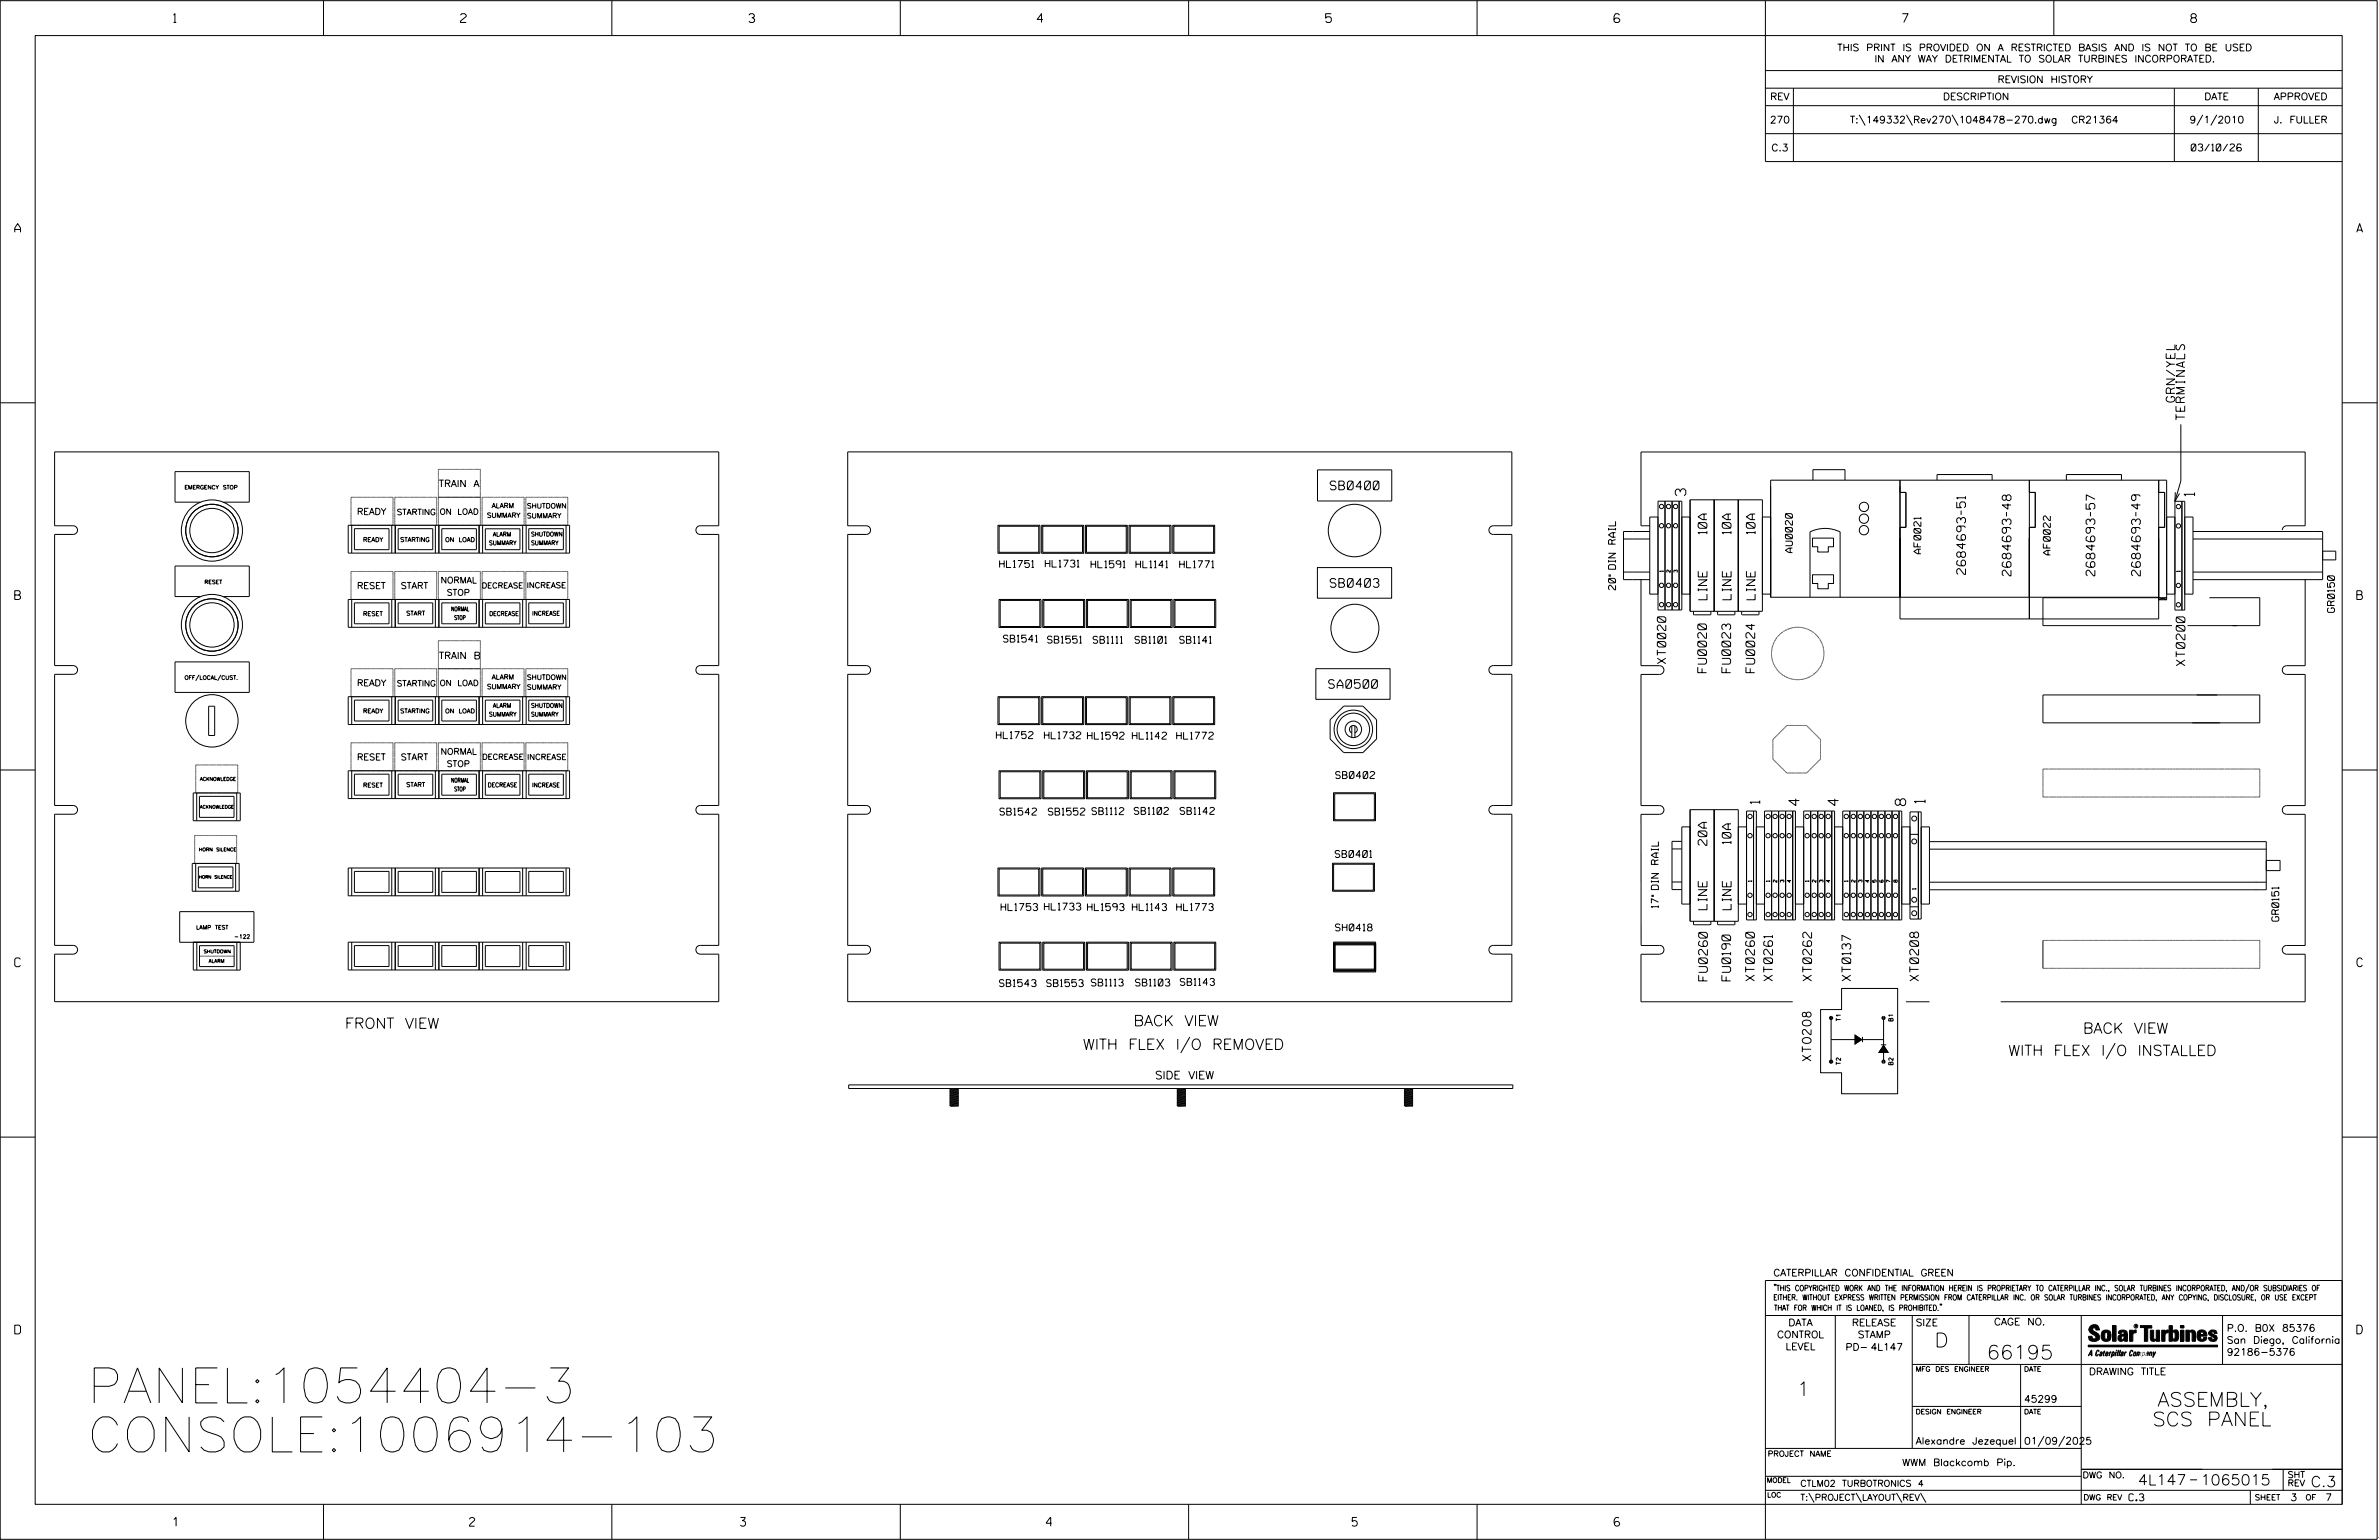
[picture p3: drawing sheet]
<svg xmlns="http://www.w3.org/2000/svg" width="864mm" height="559mm" viewBox="0 0 864 559" stroke-linecap="round" stroke-linejoin="round" font-family="sans-serif">
<defs><g id="words">
<g font-size="12.7">
<text x="31.8" y="509.1">PANEL:1054404-3</text>
<text x="31.8" y="526.8">CONSOLE:1006914-103</text>
</g>
<g font-size="5.1">
<text x="702.3" y="488.8">D</text>
<text x="721.2" y="493.2">66195</text>
<text x="652.2" y="506.5">1</text>
<text x="783.2" y="510.3">ASSEMBLY,</text>
<text x="781.4" y="517.4">SCS PANEL</text>
</g>
<g font-size="3.8">
<text x="611.9" y="179.9" transform="rotate(-90 611.9 179.9)">3</text>
<text x="796.7" y="180" transform="rotate(-90 796.7 180)">1</text>
<text x="653.2" y="292.3" transform="rotate(-90 653.2 292.3)">4</text>
<text x="667.4" y="292.3" transform="rotate(-90 667.4 292.3)">4</text>
<text x="691.8" y="292.3" transform="rotate(-90 691.8 292.3)">8</text>
<text x="698.8" y="291.4" transform="rotate(-90 698.8 291.4)">1</text>
<text x="125.2" y="373.2">FRONT VIEW</text>
<text x="411.5" y="372.3">BACK VIEW</text>
<text x="756.1" y="375">BACK VIEW</text>
<text x="393.1" y="380.8">WITH FLEX I/O REMOVED</text>
<text x="729" y="383">WITH FLEX I/O INSTALLED</text>
<text x="776.1" y="538.9">4L147</text>
<text x="798.8" y="538.9">1065015</text>
<text x="838.8" y="539.5">C.3</text>
</g>
<text font-size="3.5" x="638.8" y="291.6" transform="rotate(-90 638.8 291.6)">1</text>
<g font-size="3.2">
<text x="63" y="8.2">1</text>
<text x="167.2" y="8.2">2</text>
<text x="271.8" y="8.2">3</text>
<text x="376.5" y="8.2">4</text>
<text x="481.2" y="8.2">5</text>
<text x="690.6" y="8.2">7</text>
<text x="795.3" y="8.2">8</text>
<text x="5.4" y="84.3">A</text>
<text x="855.5" y="84.3">A</text>
<text x="789.5" y="145.9" transform="rotate(-90 789.5 145.9)">GRN/YEL</text>
<text x="793.1" y="152.4" transform="rotate(-90 793.1 152.4)">TERMINALS</text>
<text x="482.9" y="177.7">SB0400</text>
<text x="619.6" y="193.7" transform="rotate(-90 619.6 193.7)">10A</text>
<text x="628.4" y="193.7" transform="rotate(-90 628.4 193.7)">10A</text>
<text x="637.1" y="193.7" transform="rotate(-90 637.1 193.7)">10A</text>
<text x="713.5" y="208.4" transform="rotate(-90 713.5 208.4)">2684693-51</text>
<text x="730" y="209" transform="rotate(-90 730 209)">2684693-48</text>
<text x="760.5" y="209" transform="rotate(-90 760.5 209)">2684693-52</text>
<text x="776.9" y="209" transform="rotate(-90 776.9 209)">2684693-49</text>
<text x="482.9" y="213.1">SB0403</text>
<text x="5.4" y="217.5">B</text>
<text x="619.6" y="217.6" transform="rotate(-90 619.6 217.6)">LINE</text>
<text x="628.4" y="217.6" transform="rotate(-90 628.4 217.6)">LINE</text>
<text x="637.1" y="217.6" transform="rotate(-90 637.1 217.6)">LINE</text>
<text x="855.6" y="217.5">B</text>
<text x="619.5" y="244.1" transform="rotate(-90 619.5 244.1)">FU0020</text>
<text x="628.2" y="244.1" transform="rotate(-90 628.2 244.1)">FU0023</text>
<text x="637" y="244.1" transform="rotate(-90 637 244.1)">FU0024</text>
<text x="793.2" y="241.5" transform="rotate(-90 793.2 241.5)">XT0200</text>
<text x="482.3" y="249.8">SA0500</text>
<text x="619.6" y="306.7" transform="rotate(-90 619.6 306.7)">20A</text>
<text x="628.4" y="306.2" transform="rotate(-90 628.4 306.2)">10A</text>
<text x="619.6" y="330.1" transform="rotate(-90 619.6 330.1)">LINE</text>
<text x="628.4" y="330.1" transform="rotate(-90 628.4 330.1)">LINE</text>
<text x="5.4" y="350.8">C</text>
<text x="855.6" y="350.8">C</text>
<text x="619.8" y="355.9" transform="rotate(-90 619.8 355.9)">FU0260</text>
<text x="628.2" y="355.9" transform="rotate(-90 628.2 355.9)">FU0190</text>
<text x="636.9" y="355.9" transform="rotate(-90 636.9 355.9)">XT0260</text>
<text x="643.4" y="355.9" transform="rotate(-90 643.4 355.9)">XT0261</text>
<text x="657.6" y="355.9" transform="rotate(-90 657.6 355.9)">XT0262</text>
<text x="671.8" y="355.9" transform="rotate(-90 671.8 355.9)">XT0137</text>
<text x="696.5" y="355.9" transform="rotate(-90 696.5 355.9)">XT0208</text>
<text x="657.4" y="384.9" transform="rotate(-90 657.4 384.9)">XT0208</text>
<text x="5.4" y="484">D</text>
<text x="855.6" y="484">D</text>
<text x="62.8" y="553.8">1</text>
<text x="170.4" y="553.8">2</text>
<text x="268.8" y="553.8">3</text>
<text x="379.8" y="553.8">4</text>
<text x="490.8" y="553.8">5</text>
<text x="585.9" y="553.8">6</text>
</g>
<text font-size="3" x="604.7" y="240.8" transform="rotate(-90 604.7 240.8)">XT0020</text>
<text font-size="2.9" x="419.3" y="391.6">SIDE VIEW</text>
<g font-size="2.5">
<text x="666.9" y="18.5">THIS PRINT IS PROVIDED ON A RESTRICTED BASIS AND IS NOT TO BE USED</text>
<text x="680.5" y="22.6">IN ANY WAY DETRIMENTAL TO SOLAR TURBINES INCORPORATED.</text>
<text x="725.1" y="30">REVISION HISTORY</text>
<text x="642.6" y="36.3">REV</text>
<text x="705.3" y="36.3">DESCRIPTION</text>
<text x="800.2" y="36.3">DATE</text>
<text x="825.4" y="36.3">APPROVED</text>
<text x="642.5" y="44.7">270</text>
<text x="671.5" y="44.7">T:\149332\Rev270\1048478-270.dwg</text>
<text x="749.9" y="44.7">CR21364</text>
<text x="794.8" y="44.7">9/1/2010</text>
<text x="825.5" y="44.7">J. FULLER</text>
<text x="643" y="54.8">C.3</text>
<text x="795.4" y="54.8">03/10/26</text>
<text x="159.3" y="176.7">TRAIN A</text>
<text x="650.7" y="200.5" transform="rotate(-90 650.7 200.5)">AU0020</text>
<text x="697.3" y="200.9" transform="rotate(-90 697.3 200.9)">AF0021</text>
<text x="744.3" y="201.4" transform="rotate(-90 744.3 201.4)">AF0022</text>
<text x="362.9" y="205.9">HL1751</text>
<text x="379.4" y="205.8">HL1731</text>
<text x="396.1" y="206">HL1591</text>
<text x="412.4" y="206">HL1141</text>
<text x="428.2" y="206">HL1771</text>
<text x="586.5" y="214" transform="rotate(-90 586.5 214)">20&quot; DIN RAIL</text>
<text x="847.4" y="222.2" transform="rotate(-90 847.4 222.2)">GR0150</text>
<text x="364.3" y="233">SB1541</text>
<text x="380.2" y="233.4">SB1551</text>
<text x="396.8" y="233.4">SB1111</text>
<text x="412" y="233.4">SB1101</text>
<text x="428.2" y="233.4">SB1141</text>
<text x="159.3" y="239.1">TRAIN B</text>
<text x="361.7" y="268">HL1752</text>
<text x="379.1" y="268.1">HL1732 HL1592</text>
<text x="411" y="268.2">HL1142</text>
<text x="427.1" y="268.2">HL1772</text>
<text x="484.8" y="282.5">SB0402</text>
<text x="363" y="295.8">SB1542</text>
<text x="380.5" y="295.8">SB1552 SB1112</text>
<text x="411.7" y="295.5">SB1102</text>
<text x="428.4" y="295.5">SB1142</text>
<text x="484.7" y="311.1">SB0401</text>
<text x="602" y="329.4" transform="rotate(-90 602 329.4)">17&quot; DIN RAIL</text>
<text x="363.4" y="330.4">HL1753 HL1733</text>
<text x="394.8" y="330.4">HL1593</text>
<text x="411" y="330.4">HL1143</text>
<text x="427.1" y="330.4">HL1773</text>
<text x="827.2" y="334.2" transform="rotate(-90 827.2 334.2)">GR0151</text>
<text x="484.8" y="337.8">SH0418</text>
<text x="362.8" y="358">SB1543</text>
<text x="379.9" y="358">SB1553</text>
<text x="396.2" y="357.8">SB1113</text>
<text x="412.2" y="357.8">SB1103</text>
<text x="428.4" y="357.6">SB1143</text>
<text x="643.8" y="463">CATERPILLAR CONFIDENTIAL GREEN</text>
<text x="645.1" y="485.5">CONTROL</text>
<text x="649.2" y="481.1">DATA</text>
<text x="672.3" y="481.1">RELEASE</text>
<text x="674.4" y="485.5">STAMP</text>
<text x="695.4" y="481.1">SIZE</text>
<text x="723.8" y="480.8">CAGE NO.</text>
<text x="808.4" y="483.1">P.O. B0X 85376</text>
<text x="648.2" y="489.8">LEVEL</text>
<text x="669.9" y="490">PD- 4L147</text>
<text x="808.4" y="487.5">San Diego, California</text>
<text x="808.4" y="491.8">92186-5376</text>
<text x="758.3" y="498.9">DRAWING TITLE</text>
<text x="734.8" y="508.9">45299</text>
<text x="695.4" y="524.1">Alexandre Jezequel</text>
<text x="734.8" y="524.1">01/09/2025</text>
<text x="690.5" y="531.9">WWM Blackcomb Pip.</text>
<text x="772.8" y="544.6">C.3</text>
<text x="831.4" y="544.6">3</text>
<text x="844.1" y="544.6">7</text>
</g>
<g font-size="2.3">
<text x="129.6" y="186.8">READY</text>
<text x="129.6" y="213.7">RESET</text>
<text x="145.5" y="213.7">START</text>
<text x="129.6" y="248.9">READY</text>
<text x="129.6" y="275.8">RESET</text>
<text x="145.5" y="275.8">START</text>
<text x="653.5" y="539.4">CTLM02 TURBOTRONICS 4</text>
<text x="756" y="536.3">DWG NO.</text>
<text x="830.4" y="539.3">REV</text>
<text x="830.4" y="536.2">SHT</text>
<text x="653.5" y="544.5">T:\PROJECT\LAYOUT\REV\</text>
</g>
<g font-size="2.2">
<text x="159.9" y="211.6">NORMAL</text>
<text x="160.9" y="216.1">STOP</text>
<text x="159.9" y="273.8">NORMAL</text>
<text x="160.9" y="278.3">STOP</text>
</g>
<g font-size="2.1">
<text x="144" y="186.8">STARTING ON LOAD</text>
<text x="144" y="249">STARTING ON LOAD</text>
</g>
<g font-size="2">
<text x="174.8" y="213.4">DECREASE INCREASE</text>
<text x="175" y="275.6">DECREASE INCREASE</text>
<text x="643.8" y="471.8">EITHER. WITHOUT EXPRESS WRITTEN PERMISSION FROM CATERPILLAR INC. OR SOLAR TURBINES INCORPORATED, ANY COPYING, DISCLOSURE, OR USE EXCEPT</text>
<text x="643.8" y="468.4">&quot;THIS COPYRIGHTED WORK AND THE INFORMATION HEREIN IS PROPRIETARY TO CATERPILLAR INC., SOLAR TURBINES INCORPORATED, AND/OR SUBSIDIARIES OF</text>
<text x="644" y="475.6">THAT FOR WHICH IT IS LOANED, IS PROHIBITED.&quot;</text>
<text x="641.7" y="528.5">PROJECT NAME</text>
<text x="756.3" y="544.3">DWG REV</text>
<text x="818.5" y="544.3">SHEET</text>
<text x="836.9" y="544.3">OF</text>
</g>
<g font-size="1.8">
<text x="191.3" y="184.4">SHUTDOWN</text>
<text x="191.3" y="188">SUMMARY</text>
<text x="191.3" y="250.2">SUMMARY</text>
<text x="191.3" y="246.6">SHUTDOWN</text>
<text x="695.4" y="497.6">MFG DES ENGINEER</text>
<text x="734.8" y="497.6">DATE</text>
<text x="695.4" y="513.1">DESIGN ENGINEER</text>
<text x="734.8" y="513.1">DATE</text>
<text x="641.3" y="538">MODEL</text>
<text x="641.5" y="543.3">LOC</text>
</g>
<g font-size="1.7">
<text x="177.4" y="184.4">ALARM</text>
<text x="176.8" y="187.8">SUMMARY</text>
<text x="176.8" y="250">SUMMARY</text>
<text x="177.4" y="246.5">ALARM</text>
</g>
<g font-size="1.6">
<text x="131.8" y="196.6">READY</text>
<text x="145.3" y="196.6">STARTING</text>
<text x="161.6" y="196.6">ON LOAD</text>
<text x="177.5" y="197.8">SUMMARY</text>
<text x="178" y="194.6">ALARM</text>
<text x="192.8" y="194.6">SHUTDOWN</text>
<text x="192.8" y="197.8">SUMMARY</text>
<text x="163.8" y="221.7">NORMAL</text>
<text x="131.8" y="223.5">RESET</text>
<text x="147.5" y="223.3">START</text>
<text x="164.3" y="224.9">STOP</text>
<text x="177.6" y="223.4">DECREASE</text>
<text x="193.2" y="223.4">INCREASE</text>
<text x="178" y="256.8">ALARM</text>
<text x="192.8" y="256.8">SHUTDOWN</text>
<text x="131.8" y="258.8">READY</text>
<text x="145.3" y="258.8">STARTING</text>
<text x="161.6" y="258.8">ON LOAD</text>
<text x="177.5" y="260">SUMMARY</text>
<text x="192.8" y="260">SUMMARY</text>
<text x="131.8" y="285.7">RESET</text>
<text x="147.5" y="285.5">START</text>
<text x="163.8" y="283.9">NORMAL</text>
<text x="164.3" y="287.1">STOP</text>
<text x="177" y="285.6">DECREASE</text>
<text x="193.2" y="285.6">INCREASE</text>
<text x="668.2" y="370.5" transform="rotate(-90 668.2 370.5)">T1</text>
<text x="687.2" y="370.5" transform="rotate(-90 687.2 370.5)">B1</text>
<text x="668.2" y="386.4" transform="rotate(-90 668.2 386.4)">T2</text>
<text x="687.2" y="386.4" transform="rotate(-90 687.2 386.4)">B2</text>
</g>
<g font-size="1.4">
<text x="67" y="177.5">EMERGENCY STOP</text>
<text x="74.2" y="211.9">RESET</text>
<text x="67" y="246.6">OFF/LOCAL/CUST.</text>
<text x="71.2" y="337.2">LAMP TEST</text>
<text x="85" y="340.6">-122</text>
</g>
<g font-size="1.3">
<text x="603.8" y="207.5" transform="rotate(-90 603.8 207.5)">1</text>
<text x="606.3" y="207.7" transform="rotate(-90 606.3 207.7)">2</text>
<text x="608.9" y="207.7" transform="rotate(-90 608.9 207.7)">3</text>
<text x="791.4" y="207.5" transform="rotate(-90 791.4 207.5)">1</text>
<text x="635.9" y="319.9" transform="rotate(-90 635.9 319.9)">1</text>
<text x="642.5" y="319.9" transform="rotate(-90 642.5 319.9)">1</text>
<text x="645" y="320.1" transform="rotate(-90 645 320.1)">2</text>
<text x="647.6" y="320.1" transform="rotate(-90 647.6 320.1)">3</text>
<text x="650.1" y="320.1" transform="rotate(-90 650.1 320.1)">4</text>
<text x="656.7" y="319.9" transform="rotate(-90 656.7 319.9)">1</text>
<text x="659.2" y="320.1" transform="rotate(-90 659.2 320.1)">2</text>
<text x="661.8" y="320.1" transform="rotate(-90 661.8 320.1)">3</text>
<text x="664.3" y="320.1" transform="rotate(-90 664.3 320.1)">4</text>
<text x="670.9" y="319.9" transform="rotate(-90 670.9 319.9)">1</text>
<text x="673.4" y="320.1" transform="rotate(-90 673.4 320.1)">2</text>
<text x="676" y="320.1" transform="rotate(-90 676 320.1)">3</text>
<text x="678.5" y="320.1" transform="rotate(-90 678.5 320.1)">4</text>
<text x="681.1" y="320.1" transform="rotate(-90 681.1 320.1)">5</text>
<text x="683.6" y="320.1" transform="rotate(-90 683.6 320.1)">6</text>
<text x="686.2" y="320.1" transform="rotate(-90 686.2 320.1)">7</text>
<text x="688.7" y="320.1" transform="rotate(-90 688.7 320.1)">8</text>
<text x="695.5" y="322.7" transform="rotate(-90 695.5 322.7)">1</text>
</g>
<g font-size="1.2">
<text x="72.6" y="283.3">ACKNOWLEDGE</text>
<text x="72.6" y="293.4">ACKNOWLEDGE</text>
<text x="72.2" y="308.9">HORN SILENCE</text>
<text x="73.9" y="345.8">SHUTDOWN</text>
<text x="75.8" y="349.3">ALARM</text>
</g>
<text font-size="1.1" x="72.2" y="318.8">HORN SILENCE</text>
<text font-size=".9" x="775.1" y="481.7">R</text>
</g></defs>
<g fill="none" stroke="#000" stroke-width=".36">
<path d="M.1 .2h862.8v558.4h-862.8zM12.8 12.9h837.4v533h-837.4zM117.4 .2v12.7M222.1 .2v12.7M326.8 .2v12.7M431.5 .2v12.7M536.2 .2v12.7M587.9 5.5l-.5-.5h-1l-.5 1v1.7l.5 .4h1l.6-.4v-.6l-.6-.5h-1l-.5 .5M640.9 .2v58.4h209.3M745.6 .2v12.7M640.9 25.6h209.3M640.9 32h209.3"/>
<path d="M640.9 38.3h209.3M651 32v26.6M789.3 32v26.6M819.8 32v26.6M640.9 48.5h209.3M674.9 41.7l2.2 3.8M692.1 41.7l2.1 3.8M708.6 41.7l2.2 3.8M799.6 41.7l-2.1 3.8M804.7 41.7l-2.2 3.8M.1 146.2h12.7M791.7 154v20.5l-2.2 7.4"/>
<path d="M850.2 146.2h12.7M19.8 164h241.1v26.8h-6.7a1.57 1.57 0 0 0-1.6 1.6 1.57 1.57 0 0 0 1.6 1.5h6.7v47.6h-6.7a1.59 1.59 0 0 0-1.6 1.6 1.59 1.59 0 0 0 1.6 1.6h6.7v47.6h-6.7a1.59 1.59 0 0 0-1.6 1.6 1.59 1.59 0 0 0 1.6 1.6h6.7v47.5h-6.7a1.59 1.59 0 0 0-1.6 1.6 1.59 1.59 0 0 0 1.6 1.6h6.7v17.3h-241.1v-17.3h6.8a1.59 1.59 0 0 0 1.6-1.6 1.59 1.59 0 0 0-1.6-1.6h-6.8v-47.5h6.8a1.59 1.59 0 0 0 1.6-1.6 1.59 1.59 0 0 0-1.6-1.6h-6.8v-47.6h6.8a1.59 1.59 0 0 0 1.6-1.6 1.59 1.59 0 0 0-1.6-1.6h-6.8v-47.6h6.8a1.57 1.57 0 0 0 1.6-1.5 1.57 1.57 0 0 0-1.6-1.6h-6.8zM159.1 177.5v7.1M174.4 174.1v-3.8h-15.3v3.8M174.4 177.5v13.1M478.3 170.5h26.9v11.3h-26.9zM669.7 174.2v-3.8h-11.6v3.8M689.7 174.2v50.4h93.9v-50.4M689.7 178.7h2.2v12.6h-2.2M703.2 174.2v-2h20v2M736.7 178.7h2.1v12.6h-2.1M736.7 174.2v50.4"/>
<path d="M750.1 174.2v-2h20v2M783.6 178.7h2.2v12.6h-2.2M789.7 178.6l-.2 3.3 1.7-2.8M72.8 182.2h-9.3v-11.1h27v11.1h-9.4M126.4 190.6h80.4v10.1h-80.4zM127.4 190.6v-10.2h15.3v10.2M127.6 180.5h.1M127.7 190.6v10.1M127.9 180.5h.1M128.1 180.5h.1M128.2 180.5h.1M128.4 180.5h.1"/>
<path d="M128.7 191.8h12.5v7.7h-12.5zM128.7 180.5h.1M128.9 180.5h.1M129.1 180.5h.1M129.4 180.5h.1M129.6 180.5h.1M129.7 180.5h.1M130.1 180.5h.1M130.2 180.5h.1M130.4 180.5h.1M130.9 180.5h.1M131.1 180.5h.1"/>
<path d="M131.3 180.5h.1M131.6 180.5h.1M131.8 180.5h.1M131.9 180.5h.1M132.3 180.5h.1M132.4 180.5h.1M132.6 180.5h.1M132.9 180.5h.1M133.1 180.5h.1M133.3 180.5h.1M133.4 180.5h.1M133.8 180.5h.1"/>
<path d="M133.9 180.5h.1M134.1 180.5h.1M134.4 180.5h.1M134.6 180.5h.1M134.8 180.5h.1M135.1 180.5h.1M135.3 180.5h.1M135.5 180.5h.1M135.8 180.5h.1M136 180.5h.1M136.1 180.5h.1M136.3 180.5h.1"/>
<path d="M136.6 180.5h.1M136.8 180.5h.1M137 180.5h.1M137.3 180.5h.1M137.5 180.5h.1M137.6 180.5h.1M138 180.5h.1M138.1 180.5h.1M138.3 180.5h.1M138.8 180.5h.1M139 180.5h.1M139.2 180.5h.1"/>
<path d="M139.5 180.5h.1M139.7 180.5h.1M139.8 180.5h.1M140.2 180.5h.1M140.3 180.5h.1M140.5 180.5h.1M140.8 180.5h.1M141 180.5h.1M141.2 180.5h.1M141.7 180.5h.1M141.8 180.5h.1M142 180.5h.1"/>
<path d="M142.2 190.6v10.1M142.3 180.5h.1M142.5 180.5h.1M143.5 190.6v10.1M143.6 180.5h.1M143.8 180.5h.1M143.9 180.5h.1M144.3 180.5h.1M144.4 180.5h.1M144.5 191.8h12.6v7.7h-12.6zM144.6 180.5h.1M144.9 180.5h.1"/>
<path d="M145.1 180.5h.1M145.3 180.5h.1M145.8 180.5h.1M145.9 180.5h.1M146.1 180.5h.1M146.4 180.5h.1M146.6 180.5h.1M146.8 180.5h.1M147.1 180.5h.1M147.3 180.5h.1M147.4 180.5h.1M147.8 180.5h.1"/>
<path d="M148 180.5h.1M148.1 180.5h.1M148.3 180.5h.1M148.6 180.5h.1M148.8 180.5h.1M149 180.5h.1M149.3 180.5h.1M149.5 180.5h.1M149.6 180.5h.1M150 180.5h.1M150.1 180.5h.1M150.3 180.5h.1"/>
<path d="M150.8 180.5h.1M151 180.5h.1M151.1 180.5h.1M151.5 180.5h.1M151.7 180.5h.1M151.8 180.5h.1M152.2 180.5h.1M152.3 180.5h.1M152.5 180.5h.1M152.8 180.5h.1M153 180.5h.1M153.2 180.5h.1"/>
<path d="M153.7 180.5h.1M153.8 180.5h.1M154 180.5h.1M154.3 180.5h.1M154.5 180.5h.1M154.7 180.5h.1M155 180.5h.1M155.2 180.5h.1M155.4 180.5h.1M155.7 180.5h.1M155.9 180.5h.1M156 180.5h.1"/>
<path d="M156.2 180.5h.1M156.5 180.5h.1M156.7 180.5h.1M156.9 180.5h.1M157.2 180.5h.1M157.4 180.5h.1M157.5 180.5h.1M157.9 180.5h.1M158 180.5h.1M158 190.6v10.1M158.2 180.5h.1M158.5 184.6v-4.2h-15.2v10.2"/>
<path d="M158.5 187.5v3.1M159.1 180.4h15.3M159.1 187.5v3.1M159.3 180.5h.1M159.3 190.6v10.1M159.4 180.5h.1M159.8 180.5h.1M159.9 180.5h.1M160.1 180.5h.1M160.3 180.5h.1M160.4 191.8h12.5v7.7h-12.5zM160.6 180.5h.1"/>
<path d="M160.8 180.5h.1M161 180.5h.1M161.3 180.5h.1M161.5 180.5h.1M161.6 180.5h.1M162 180.5h.1M162.1 180.5h.1M162.3 180.5h.1M162.8 180.5h.1M163 180.5h.1M163.1 180.5h.1M163.5 180.5h.1"/>
<path d="M163.6 180.5h.1M163.8 180.5h.1M164.2 180.5h.1M164.3 180.5h.1M164.5 180.5h.1M164.8 180.5h.1M165 180.5h.1M165.2 180.5h.1M165.7 180.5h.1M165.8 180.5h.1M166 180.5h.1M166.3 180.5h.1"/>
<path d="M166.5 180.5h.1M166.7 180.5h.1M167 180.5h.1M167.2 180.5h.1M167.3 180.5h.1M167.7 180.5h.1M167.9 180.5h.1M168 180.5h.1M168.2 180.5h.1M168.5 180.5h.1M168.7 180.5h.1M168.9 180.5h.1"/>
<path d="M169.2 180.5h.1M169.4 180.5h.1M169.5 180.5h.1M169.9 180.5h.1M170 180.5h.1M170.2 180.5h.1M170.5 180.5h.1M170.7 180.5h.1M170.9 180.5h.1M171 180.5h.1M171.4 180.5h.1M171.5 180.5h.1"/>
<path d="M171.7 180.5h.1M172.1 180.5h.1M172.2 180.5h.1M172.4 180.5h.1M172.7 180.5h.1M172.9 180.5h.1M173.1 180.5h.1M173.6 180.5h.1M173.7 180.5h.1M173.9 180.5h.1M173.9 190.6v10.1M174.2 180.5h.1"/>
<path d="M175 190.6v-10.2h15.3v10.2M175.1 180.5h.1M175.2 190.6v10.1M175.5 180.5h.1M175.6 180.5h.1M175.8 180.5h.1M176.1 180.5h.1M176.2 191.9h12.5v7.6h-12.5zM176.3 180.5h.1M176.5 180.5h.1M176.8 180.5h.1M177 180.5h.1"/>
<path d="M177.2 180.5h.1M177.7 180.5h.1M177.8 180.5h.1M178 180.5h.1M178.3 180.5h.1M178.5 180.5h.1M178.7 180.5h.1M179 180.5h.1M179.2 180.5h.1M179.3 180.5h.1M179.7 180.5h.1M179.8 180.5h.1"/>
<path d="M180 180.5h.1M180.2 180.5h.1M180.5 180.5h.1M180.7 180.5h.1M180.9 180.5h.1M181.2 180.5h.1M181.4 180.5h.1M181.5 180.5h.1M181.9 180.5h.1M182 180.5h.1M182.2 180.5h.1M182.5 180.5h.1"/>
<path d="M182.7 180.5h.1M182.9 180.5h.1M183 180.5h.1M183.4 180.5h.1M183.5 180.5h.1M183.7 180.5h.1M184 180.5h.1M184.2 180.5h.1M184.4 180.5h.1M184.7 180.5h.1M184.9 180.5h.1M185.1 180.5h.1"/>
<path d="M185.6 180.5h.1M185.7 180.5h.1M185.9 180.5h.1M186.2 180.5h.1M186.4 180.5h.1M186.6 180.5h.1M186.9 180.5h.1M187.1 180.5h.1M187.2 180.5h.1M187.6 180.5h.1M187.7 180.5h.1M187.9 180.5h.1"/>
<path d="M188.4 180.5h.1M188.6 180.5h.1M188.8 180.5h.1M189.1 180.5h.1M189.3 180.5h.1M189.4 180.5h.1M189.7 190.6v10.1M189.8 180.5h.1M189.9 180.5h.1M190.1 180.5h.1M190.9 182.6v-2.2h15.2v2.2M190.9 185.1v1.2"/>
<path d="M190.9 188.7v1.9M191 190.6v10.1M191 180.5h.1M191.2 180.5h.1M191.3 180.5h.1M191.7 180.5h.1M191.8 180.5h.1M191.9 191.8h12.6v7.7h-12.6zM192 180.5h.1M192.5 180.5h.1M192.7 180.5h.1M192.8 180.5h.1"/>
<path d="M193.2 180.5h.1M193.4 180.5h.1M193.5 180.5h.1M193.9 180.5h.1M194 180.5h.1M194.2 180.5h.1M194.5 180.5h.1M194.7 180.5h.1M194.9 180.5h.1M195 180.5h.1M195.4 180.5h.1M195.5 180.5h.1"/>
<path d="M195.7 180.5h.1M196 180.5h.1M196.2 180.5h.1M196.4 180.5h.1M196.7 180.5h.1M196.9 180.5h.1M197.1 180.5h.1M197.6 180.5h.1M197.7 180.5h.1M197.9 180.5h.1M198.2 180.5h.1M198.4 180.5h.1"/>
<path d="M198.6 180.5h.1M198.9 180.5h.1M199.1 180.5h.1M199.2 180.5h.1M199.6 180.5h.1M199.7 180.5h.1M199.9 180.5h.1M200.4 180.5h.1M200.6 180.5h.1M200.7 180.5h.1M201.1 180.5h.1M201.3 180.5h.1"/>
<path d="M201.4 180.5h.1M201.8 180.5h.1M201.9 180.5h.1M202.1 180.5h.1M202.4 180.5h.1M202.6 180.5h.1M202.8 180.5h.1M202.9 180.5h.1M203.3 180.5h.1M203.4 180.5h.1M203.6 180.5h.1M203.9 180.5h.1"/>
<path d="M204.1 180.5h.1M204.3 180.5h.1M204.6 180.5h.1M204.8 180.5h.1M205 180.5h.1M205.5 180.5h.1M205.5 190.6v10.1M205.6 180.5h.1M205.8 180.5h.1M206.1 185.1v5.5M362.3 190.6h15.2v10.2h-15.2zM362.7 191h14.4v9.4h-14.4z"/>
<path d="M378.1 190.6h15.3v10.2h-15.3zM378.5 191h14.5v9.4h-14.5zM394 190.6h15.2v10.2h-15.2zM394.4 191h14.4v9.4h-14.4zM409.9 190.6h15.2v10.2h-15.2zM410.3 191h14.4v9.4h-14.4zM425.7 190.6h15.2v10.2h-15.2zM426.1 191h14.4v9.4h-14.4zM589.4 195.6h9.5M598.9 190.8h-3.2v-26.8h241.1v26.8h-6.7a1.63 1.63 0 0 0-1.6 1.6M598.9 192.9h-9.5v17.4h9.5M601.9 181.9h8.6v39.4h-8.6z"/>
<path d="M601.9 187.6h-3v28h3M604.4 181.9v39.4M607 181.9v39.4M609.5 181.9v39.4M610.5 187.6h3M613.5 181.4h26.3v40.4h-26.3zM622.3 181.4v40.4M631 181.4v40.4M639.8 187.6h3M658 195.3h7.6v3.1h-1.9v1.9h-3.8v-1.9h-1.9zM786.5 187.6h3M789.5 181.9h3.6v39.5h-3.6z"/>
<path d="M792.1 181.9v39.5M793.1 187.6h3v28h-3M796.1 192.9h47v17.4h-47M796.1 195.6h47M843.1 200h4.8v3.2h-4.8M72.8 216.5h-9.3v-11.1h27v11.1h-9.4M126.4 217.5h80.4v10.1h-80.4zM127.7 217.5v10.1M128.7 218.8h12.5v7.5h-12.5zM142.2 217.5v10.1M142.7 217.5v-10.1h-15.3v10.1M143.5 217.5v10.1"/>
<path d="M144.5 218.8h12.6v7.5h-12.6zM158 217.5v10.1M158.5 217.5v-10.1h-15.2v10.1M159.3 217.5v10.1M160.4 218.8h12.5v7.5h-12.5zM173.9 217.5v10.1M174.4 211.3v-3.9h-15.3v10.1M174.4 214.1v3.4M175 211.3v-3.9h15.3v3.9M175 214.1v3.4M175.2 217.5v10.1M176.2 218.8h12.5v7.6h-12.5z"/>
<path d="M189.7 217.5v10.1M190.3 214.1v3.4M190.9 211.3v-3.9h15.2v3.9M190.9 214.1v3.4M191 217.5v10.1M191.9 218.8h12.6v7.5h-12.6zM205.5 217.5v10.1M206.1 214.1v3.4M362.7 217.5h15.2v10.2h-15.2zM363.1 217.9h14.4v9.4h-14.4zM378.5 217.5h15.2v10.2h-15.2zM378.9 217.9h14.4v9.4h-14.4z"/>
<path d="M394.4 217.5h15.2v10.2h-15.2zM394.8 217.9h14.4v9.4h-14.4zM410.2 217.5h15.3v10.2h-15.3zM410.6 217.9h14.5v9.4h-14.5zM426.1 217.5h15.2v10.2h-15.2zM426.5 217.9h14.4v9.4h-14.4zM478.2 206h27v11.1h-27zM589.4 207.6h9.5M595.7 210.3v31.2h6.7a1.59 1.59 0 0 1 1.6 1.6 1.59 1.59 0 0 1-1.6 1.6h-6.7v47.6h6.7a1.59 1.59 0 0 1 1.6 1.6 1.59 1.59 0 0 1-1.6 1.6h-6.7v47.6h6.7a1.57 1.57 0 0 1 1.6 1.5 1.57 1.57 0 0 1-1.6 1.6l-6.7 .1v17.2h55.1M610.5 215.6h3M639.8 215.6h3M657 216.7v-23.7a12.4 12.4 0 0 1 11 0v23.7"/>
<path d="M658 208.6h7.6v3.1h-1.9v1.9h-3.8v-1.9h-1.9zM783.6 216.9l2.9 .7M783.6 216.7h-140.8v-42.5h143.7v43.4M786.5 215.6h3M786.5 217.6h-2.9l2.9-.7h-44.9v10.1h46.8M796.1 207.6h47M802 216.9h18.3v10.1h-26.2M836.8 210.3v31.2h-6.7a1.59 1.59 0 0 0-1.6 1.6 1.59 1.59 0 0 0 1.6 1.6h6.7v47.6h-6.7a1.59 1.59 0 0 0-1.6 1.6 1.59 1.59 0 0 0 1.6 1.6h6.7v47.6h-6.7a1.59 1.59 0 0 0-1.6 1.6 1.59 1.59 0 0 0 1.6 1.6h6.7v17.2h-110.5M174.4 236.6v-4.1h-15.3v4.1M614.8 221.8v1.1l.2 .2h5.8l.3-.2v-1.1M623.5 221.8v1.1l.2 .2h5.8l.3-.2v-1.1M632.2 221.8v1.1l.3 .2h5.8l.2-.2v-1.1"/>
<path d="M643.1 236.9h.1M643.1 237.4h.1M643.1 237v.9M643.1 236.6v.1M643.1 236.8v.1M643.1 236.7v.1M643.1 237.6h.1M643.1 236.6h.1M643.1 237.9h.1M643.1 238.1v.1M643.1 237.9v.2M643.1 236.3v.1"/>
<path d="M643.1 236.1v.1M643.1 236.4h.1M643.1 236.5h.1M643.1 236.2v.1M643.1 238.1h.1M643.1 236.1h.1M643.1 238.3h.1M643.1 238.3v.1M643.2 238.5h.1M643.2 238.6l.1 .6M643.2 235.6l-.1 .4M643.2 238.6h.1"/>
<path d="M643.2 235.6h.1M643.2 238.8h.1M643.2 235.4v.2M643.2 235.4h.1M643.3 235.2v.1M643.3 235.3l-.1 .1M643.3 239.1h.1M643.3 235.1v.1M643.3 235.1h.1M643.3 239.2v.1M643.3 239.3l.1 .1M643.3 235v.1"/>
<path d="M643.3 234.9h.1M643.4 239.5h.1M643.4 239.4h.1M643.4 234.7v.1M643.4 234.8l-.1 .1M643.4 239.6h.1M643.4 239.6v.1M643.4 234.6h.1M643.4 234.6v.1M643.4 239.7h.1M643.5 234.4v.1M643.5 239.8v.1"/>
<path d="M643.5 234.5l-.1 .1M643.5 239.9h.1M643.5 239.9v.1M643.5 234.1v.3M643.6 234.1h.1M643.6 234v.1M643.6 234h.1M643.6 233.8v.1M643.7 233.8h.1M643.7 233.6h.1M643.7 233.7v.1M643.8 233.5l-.1 .1"/>
<path d="M643.8 233.5h.1M643.9 233.4l-.1 .1M643.9 233.3h.1M643.9 233.2v.1M643.9 233.2h.1M644 233v.2M644 233h.1M644.2 232.6l-.2 .4M644.2 232.6h.1M644.3 232.4l-.1 .2M644.3 232.4h.1M644.4 232.3l-.1 .1"/>
<path d="M644.5 232.2l-.1 .1M644.5 232.1h.1M644.6 232l-.1 .1M644.7 231.9l-.1 .1M644.7 231.7v.1M644.8 231.6l-.1 .1M644.8 231.6h.1M644.9 231.5v.1M645 231.4h-.1M645 231.4h.1M645.1 231.3h.1M645.1 231.2v.1"/>
<path d="M645.2 231.2h.1M645.2 231.1h.1M645.3 231v.1M645.4 230.9l-.1 .1M645.4 230.8v.1M645.5 230.8h.1M645.6 230.7h.1M645.7 230.5h.1M645.7 230.6l-.2 .2M645.9 230.3l-.2 .2M645.9 230.3h.1M646.1 230.1l-.1 .2"/>
<path d="M646.2 230.1h.1M646.3 230h.1M646.4 229.9h.1M646.5 229.8l-.3 .2M646.7 229.6l-.1 .2M646.9 229.4l-.2 .2M647 229.4h.1M647.2 229.3l-.2 .1M647.2 229.2v.1M647.5 229.1l-.2 .1M647.5 229.1h.1M647.6 229v.1"/>
<path d="M647.7 229h.1M647.8 228.9l-.1 .1M647.8 228.9h.1M647.9 228.8l-.1 .1M648 228.8h.1M648.1 228.7l-.1 .1M648.7 228.5l-.6 .2M648.7 228.4h.1M648.9 228.4h.1M649.1 228.2l-.3 .2M649.2 228.2h.1M649.3 228.2h-.1"/>
<path d="M649.3 228.2h.1M649.5 228.1l-.1 .1M649.5 228.1h.1M649.8 228l-.3 .1M649.9 228h.1M650 228h.1M650.1 227.9h.1M650.4 227.9l-.4 .1M650.5 227.8h.1M650.6 227.8h.1M650.9 227.8h-.2M651 227.7h-.1"/>
<path d="M651.1 227.7l-.1 .1M651.1 227.7h.1M651.6 227.6l-.4 .1M651.6 227.7h.1M651.7 227.6h.1M651.8 227.6h.1M652.1 227.6h-.3M652.1 227.6h.1M652.1 227.6h.2M652.3 227.6h.1M652.5 227.6h.1M652.5 227.6h.8"/>
<path d="M653 227.6h.1M653.1 227.6h.1M653.3 227.6h.1M653.3 227.6h.3M653.6 227.7h.1M653.7 227.7h.1M653.8 227.7h.1M653.8 227.7h.2M654 227.7h.1M654.1 227.7h.1M654.2 227.8h.1M654.3 227.8h.1"/>
<path d="M654.3 227.8h.3M654.6 227.8h.1M654.7 227.8l.1 .1M654.8 227.9h.1M654.9 227.9h.1M655 227.9h.1M655.1 227.9v.1M655.1 228h.3M655.4 228h.1M655.5 228l.1 .1M655.6 228.1h.1M655.8 228.1h.1"/>
<path d="M655.8 228.2h.1M655.9 228.2h.1M656.1 228.2v.1M656.1 228.3h.1M656.2 228.3h.1M656.3 228.4h.1M656.4 228.4h.1M656.4 228.4l.6 .3M657 228.7l.3 .1M657.1 228.7l.1 .1M657.3 228.8l.1 .1M657.4 228.9h.1"/>
<path d="M657.5 229h.1M657.6 229l.1 .1M657.8 229.1l.2 .2M658 229.3l.1 .1M658.1 229.4h.1M658.2 229.4v.1M658.4 229.6h.1M658.4 229.6l.1 .1M658.5 229.7h.1M658.6 229.7v.1M658.7 229.8h.1M658.7 229.8l.1 .1"/>
<path d="M658.8 229.9h.1M658.8 229.9l.1 .1M658.9 230l.1 .1M659 230.1h.1M659.1 230.2h.1M659.2 230.2v.1M659.2 230.3l.4 .4M659.5 230.6h.1M659.7 230.8h.1M659.7 230.9h.1M659.8 230.9v.1M659.8 231h.1"/>
<path d="M659.9 231v.1M659.9 231.1h.1M660 231.1v.1M660 231.2h.1M660.1 231.3l.2 .2M660.3 231.5v.1M660.4 231.6h.1M660.4 231.7h.1M660.5 231.8h.1M660.5 231.8v.1M660.6 231.9v.1M660.6 232.1h.1"/>
<path d="M660.7 232.1v.1M660.7 232.2l.1 .1M660.8 232.3v.1M660.8 232.4h.1M660.9 232.5l.3 .5M661 232.6v.1M661.2 233.1h.1M661.2 233.1v.1M661.3 233.3v.1M661.3 233.2v.1M661.3 233.4h.1M661.4 233.4l.1 .3"/>
<path d="M661.5 233.7h.1M661.5 233.8h.1M661.5 233.9l.1 .1M661.5 233.9h.1M661.6 234h.1M661.6 234.1l.1 .2M661.7 240l-.1 .2M661.7 240h.1M661.7 234.3h.1M661.7 234.4v.1M661.7 239.9h.1M661.7 239.8h.1"/>
<path d="M661.7 234.5h.1M661.7 234.5l.1 .1M661.7 239.7v.1M661.8 239.6v.1M661.8 234.7v.1M661.8 234.7h.1M661.8 239.5h.1M661.8 239.5v.1M661.8 235h.1M661.8 234.9v.1M661.8 239.4v.1M661.8 239.3h.1"/>
<path d="M661.9 235v.2M661.9 239.2l-.1 .1M661.9 239.2h.1M661.9 235.3h.1M661.9 235.2v.1M662 238.8h-.1M662 235.4h.1M662 235.5v.4M662 238.9l-.1 .2M662 235.5h.1M662 238.7h.1M662 238.7v.1"/>
<path d="M662 238.5v.1M662 235.6v.1M662 238.4h.1M662 238.5h.1M662 238.3h.1M662 236h.1M662 238.2h.1M662.1 236.1v.1M662.1 236.4v1.1M662.1 236.2v.1M662.1 236v.1M662.1 237.9v.2"/>
<path d="M662.1 238.2l-.1 .1M662.1 238h.1M662.1 236.3h.1M662.1 237.7h.1M662.1 236.6v.1M662.1 237.7v.1M662.1 237.5v.1M662.1 237.5h.1M662.1 236.8h.1M63.5 240.2h27v11h-27zM72.2 244.9l-1.2 2.2M75.7 256.3h2.2v10.6h-2.2z"/>
<path d="M80.2 244.9l-1.2 2.2M126.4 252.8h80.4v10.1h-80.4zM127.4 252.8v-10.2h15.3v10.2M127.6 252.8h.1M127.7 252.8v10.1M127.9 252.8h.1M128.1 252.8h.1M128.2 252.8h.1M128.4 252.8h.1M128.7 254h12.5v7.6h-12.5zM128.7 252.8h.1M128.9 252.8h.1"/>
<path d="M129.1 252.8h.1M129.4 252.8h.1M129.6 252.8h.1M129.7 252.8h.1M130.1 252.8h.1M130.2 252.8h.1M130.4 252.8h.1M130.9 252.8h.1M131.1 252.8h.1M131.3 252.8h.1M131.6 252.8h.1M131.8 252.8h.1"/>
<path d="M131.9 252.8h.1M132.3 252.8h.1M132.4 252.8h.1M132.6 252.8h.1M132.9 252.8h.1M133.1 252.8h.1M133.3 252.8h.1M133.4 252.8h.1M133.8 252.8h.1M133.9 252.8h.1M134.1 252.8h.1M134.4 252.8h.1"/>
<path d="M134.6 252.8h.1M134.8 252.8h.1M135.1 252.8h.1M135.3 252.8h.1M135.5 252.8h.1M135.8 252.8h.1M136 252.8h.1M136.1 252.8h.1M136.3 252.8h.1M136.6 252.8h.1M136.8 252.8h.1M137 252.8h.1"/>
<path d="M137.3 252.8h.1M137.5 252.8h.1M137.6 252.8h.1M138 252.8h.1M138.1 252.8h.1M138.3 252.8h.1M138.8 252.8h.1M139 252.8h.1M139.2 252.8h.1M139.5 252.8h.1M139.7 252.8h.1M139.8 252.8h.1"/>
<path d="M140.2 252.8h.1M140.3 252.8h.1M140.5 252.8h.1M140.8 252.8h.1M141 252.8h.1M141.2 252.8h.1M141.7 252.8h.1M141.8 252.8h.1M142 252.8h.1M142.2 252.8v10.1M142.3 252.8h.1M142.5 252.8h.1"/>
<path d="M143.5 252.8v10.1M143.6 252.8h.1M143.8 252.8h.1M143.9 252.8h.1M144.3 252.8h.1M144.4 252.8h.1M144.5 254h12.6v7.6h-12.6zM144.6 252.8h.1M144.9 252.8h.1M145.1 252.8h.1M145.3 252.8h.1M145.8 252.8h.1"/>
<path d="M145.9 252.8h.1M146.1 252.8h.1M146.4 252.8h.1M146.6 252.8h.1M146.8 252.8h.1M147.1 252.8h.1M147.3 252.8h.1M147.5 252.8h.1M147.8 252.8h.1M148 252.8h.1M148.1 252.8h.1M148.3 252.8h.1"/>
<path d="M148.6 252.8h.1M148.8 252.8h.1M149 252.8h.1M149.3 252.8h.1M149.5 252.8h.1M149.6 252.8h.1M150 252.8h.1M150.1 252.8h.1M150.3 252.8h.1M150.8 252.8h.1M151 252.8h.1M151.1 252.8h.1"/>
<path d="M151.5 252.8h.1M151.7 252.8h.1M151.8 252.8h.1M152.2 252.8h.1M152.3 252.8h.1M152.5 252.8h.1M152.8 252.8h.1M153 252.8h.1M153.2 252.8h.1M153.7 252.8h.1M153.8 252.8h.1M154 252.8h.1"/>
<path d="M154.3 252.8h.1M154.5 252.8h.1M154.7 252.8h.1M155 252.8h.1M155.2 252.8h.1M155.4 252.8h.1M155.7 252.8h.1M155.9 252.8h.1M156 252.8h.1M156.2 252.8h.1M156.5 252.8h.1M156.7 252.8h.1"/>
<path d="M156.9 252.8h.1M157.2 252.8h.1M157.4 252.8h.1M157.5 252.8h.1M157.9 252.8h.1M158 252.8h.1M158 252.8v10.1M158.2 252.8h.1M158.5 246.8v-4.2h-15.2v10.2M158.5 249.8v3M159.1 242.6h15.3M159.1 240v6.8"/>
<path d="M159.1 249.8v3M159.3 252.8h.1M159.3 252.8v10.1M159.4 252.8h.1M159.8 252.8h.1M159.9 252.8h.1M160.1 252.8h.1M160.3 252.8h.1M160.4 254h12.5v7.6h-12.5zM160.6 252.8h.1M160.8 252.8h.1M161 252.8h.1"/>
<path d="M161.3 252.8h.1M161.5 252.8h.1M161.6 252.8h.1M162 252.8h.1M162.1 252.8h.1M162.3 252.8h.1M162.8 252.8h.1M163 252.8h.1M163.1 252.8h.1M163.5 252.8h.1M163.6 252.8h.1M163.8 252.8h.1"/>
<path d="M164.2 252.8h.1M164.3 252.8h.1M164.5 252.8h.1M164.8 252.8h.1M165 252.8h.1M165.2 252.8h.1M165.7 252.8h.1M165.8 252.8h.1M166 252.8h.1M166.3 252.8h.1M166.5 252.8h.1M166.7 252.8h.1"/>
<path d="M167 252.8h.1M167.2 252.8h.1M167.3 252.8h.1M167.7 252.8h.1M167.9 252.8h.1M168 252.8h.1M168.2 252.8h.1M168.5 252.8h.1M168.7 252.8h.1M168.9 252.8h.1M169.2 252.8h.1M169.4 252.8h.1"/>
<path d="M169.5 252.8h.1M169.9 252.8h.1M170 252.8h.1M170.2 252.8h.1M170.5 252.8h.1M170.7 252.8h.1M170.9 252.8h.1M171 252.8h.1M171.4 252.8h.1M171.5 252.8h.1M171.7 252.8h.1M172.1 252.8h.1"/>
<path d="M172.2 252.8h.1M172.4 252.8h.1M172.7 252.8h.1M172.9 252.8h.1M173.1 252.8h.1M173.6 252.8h.1M173.7 252.8h.1M173.9 252.8h.1M173.9 252.8v10.1M174.2 252.8h.1M174.4 240v12.8M175 252.8v-10.2h15.3v10.2"/>
<path d="M175.1 252.8h.1M175.2 252.8v10.1M175.5 252.8h.1M175.6 252.8h.1M175.8 252.8h.1M176.1 252.8h.1M176.2 254h12.5v7.7h-12.5zM176.3 252.8h.1M176.5 252.8h.1M176.8 252.8h.1M177 252.8h.1M177.2 252.8h.1"/>
<path d="M177.7 252.8h.1M177.8 252.8h.1M178 252.8h.1M178.3 252.8h.1M178.5 252.8h.1M178.7 252.8h.1M179 252.8h.1M179.2 252.8h.1M179.3 252.8h.1M179.7 252.8h.1M179.8 252.8h.1M180 252.8h.1"/>
<path d="M180.2 252.8h.1M180.5 252.8h.1M180.7 252.8h.1M180.9 252.8h.1M181.2 252.8h.1M181.4 252.8h.1M181.5 252.8h.1M181.9 252.8h.1M182 252.8h.1M182.2 252.8h.1M182.5 252.8h.1M182.7 252.8h.1"/>
<path d="M182.9 252.8h.1M183 252.8h.1M183.4 252.8h.1M183.5 252.8h.1M183.7 252.8h.1M184 252.8h.1M184.2 252.8h.1M184.4 252.8h.1M184.7 252.8h.1M184.9 252.8h.1M185.1 252.8h.1M185.6 252.8h.1"/>
<path d="M185.7 252.8h.1M185.9 252.8h.1M186.2 252.8h.1M186.4 252.8h.1M186.6 252.8h.1M186.9 252.8h.1M187.1 252.8h.1M187.2 252.8h.1M187.6 252.8h.1M187.7 252.8h.1M187.9 252.8h.1M188.4 252.8h.1"/>
<path d="M188.6 252.8h.1M188.8 252.8h.1M189.1 252.8h.1M189.3 252.8h.1M189.4 252.8h.1M189.7 252.8v10.1M189.8 252.8h.1M189.9 252.8h.1M190.1 252.8h.1M190.9 247.3v1.1M190.9 250.9v1.9M191 252.8v10.1"/>
<path d="M191 252.8h.1M191.2 252.8h.1M191.3 252.8h.1M191.7 252.8h.1M191.8 252.8h.1M191.9 254h12.6v7.6h-12.6zM192 252.8h.1M192.5 252.8h.1M192.7 252.8h.1M192.8 252.8h.1M193.2 252.8h.1M193.4 252.8h.1"/>
<path d="M193.5 252.8h.1M193.9 252.8h.1M194 252.8h.1M194.2 252.8h.1M194.5 252.8h.1M194.7 252.8h.1M194.9 252.8h.1M195 252.8h.1M195.4 252.8h.1M195.5 252.8h.1M195.7 252.8h.1M196 252.8h.1"/>
<path d="M196.2 252.8h.1M196.4 252.8h.1M196.7 252.8h.1M196.9 252.8h.1M197.1 252.8h.1M197.6 252.8h.1M197.7 252.8h.1M197.9 252.8h.1M198.2 252.8h.1M198.4 252.8h.1M198.6 252.8h.1M198.9 252.8h.1"/>
<path d="M199.1 252.8h.1M199.2 252.8h.1M199.6 252.8h.1M199.7 252.8h.1M199.9 252.8h.1M200.4 252.8h.1M200.6 252.8h.1M200.7 252.8h.1M201.1 252.8h.1M201.3 252.8h.1M201.4 252.8h.1M201.8 252.8h.1"/>
<path d="M201.9 252.8h.1M202.1 252.8h.1M202.4 252.8h.1M202.6 252.8h.1M202.8 252.8h.1M202.9 252.8h.1M203.3 252.8h.1M203.4 252.8h.1M203.6 252.8h.1M203.9 252.8h.1M204.1 252.8h.1M204.3 252.8h.1"/>
<path d="M204.6 252.8h.1M204.8 252.8h.1M205 252.8h.1M205.5 252.8h.1M205.5 252.8v10.1M205.6 252.8h.1M205.8 252.8h.1M206.1 244.8v-2.2h-15.2v2.2M206.1 247.3v5.5M362.3 252.8h15.2v10.1h-15.2zM362.7 253.2h14.4v9.4h-14.4zM378.1 252.8h15.3v10.1h-15.3z"/>
<path d="M378.5 253.2h14.5v9.4h-14.5zM394 252.8h15.2v10.1h-15.2zM394.4 253.2h14.4v9.4h-14.4zM409.9 252.8h15.2v10.1h-15.2zM410.3 253.2h14.4v9.4h-14.4zM425.7 252.8h15.2v10.1h-15.2zM426.1 253.2h14.4v9.4h-14.4zM477.7 242.6h26.9v11.2h-26.9zM643.5 240.1h.1M643.5 240.1l.1 .1M643.6 240.2h.1M643.6 240.2v.1"/>
<path d="M643.6 240.4l.1 .1M643.6 240.4h.1M643.7 240.5h.1M643.7 240.6l.1 .1M643.8 240.7v.1M643.8 240.8h.1M643.9 240.9l.1 .2M644 241.1v.1M644 241.2l.2 .5M644.2 241.6h.1M644.3 241.7v.1M644.3 241.8v.1"/>
<path d="M644.4 241.9h.1M644.4 241.9v.1M644.4 242h.1M644.5 242.1h.1M644.5 242.2h.1M644.6 242.2v.1M644.6 242.3h.1M644.6 242.4h.1M644.7 242.5h.1M644.7 242.5l.1 .1M644.8 242.6h.1M644.8 242.6l.1 .1"/>
<path d="M644.9 242.7h.1M644.9 242.8l.1 .1M645 242.9h.1M645 242.9l.2 .2M645.2 243.1h.1M645.2 243.2h.1M645.3 243.3h.1M645.3 243.3l.1 .1M645.4 243.4h.1M645.4 243.4l.1 .1M645.5 243.5h.1M645.6 243.6h.1"/>
<path d="M645.7 243.6v.1M645.7 243.7h.1M645.8 243.8h.1M645.9 243.9h.1M645.9 243.9l.1 .1M646 244h.1M646 244l.1 .1M646.1 244.1h.1M646.1 244.2h.1M646.3 244.2h.1M646.3 244.3h.1M646.4 244.3h.1"/>
<path d="M646.4 244.4h.1M646.5 244.4h.1M646.5 244.5l.2 .2M646.6 244.6h.1M646.8 244.7h.1M646.9 244.8h.1M647 244.9h.1M647.1 244.9l.2 .1M647.3 245v.1M647.3 245.1h.1M647.5 245.1h.1M647.5 245.1l.1 .1"/>
<path d="M647.6 245.2h.1M647.6 245.3l.3 .1M647.9 245.4h.1M647.9 245.4l.1 .1M648.1 245.5h.1M648.1 245.5l.4 .2M648.5 245.7h.1M648.5 245.7l.1 .1M648.6 245.8h.1M648.7 245.8l.1 .1M648.8 245.8v.1M648.8 245.9h.1"/>
<path d="M648.9 245.9h.1M649 245.9l.1 .1M649.1 246h.1M649.3 246h.1M649.3 246.1h.1M649.4 246.1h.1M649.5 246.1h.1M649.6 246.1l.3 .1M649.9 246.2h.1M649.9 246.3h.1M650.1 246.3h.1M650.2 246.3h.1"/>
<path d="M650.3 246.3v.1M650.4 246.4h.1M650.5 246.4h.1M650.6 246.4l.1 .1M650.7 246.5h.1M650.8 246.5h.1M650.9 246.5h.1M651 246.5h.1M651.1 246.5h.1M651.3 246.6h.1M651.4 246.6h.1M651.5 246.6h.1"/>
<path d="M651.6 246.6h.1M651.7 246.6h.1M651.8 246.6h.1M651.9 246.6h.5M652 246.6h.1M652.2 246.6h.1M652.4 246.6h.1M652.4 246.6h.3M652.7 246.6h.2M652.9 246.6h.1M653.1 246.6h.1M653.2 246.6h.1"/>
<path d="M653.3 246.6h.1M653.4 246.6h.1M653.6 246.6h.1M653.7 246.6h-.1M653.7 246.6h.1M653.8 246.6h.1M654 246.5l-.1 .1M654.1 246.5h.1M654.2 246.5h-.1M654.2 246.5h.1M654.5 246.4l-.2 .1M654.6 246.4h.1"/>
<path d="M654.7 246.4h.1M654.8 246.4h.1M654.9 246.3h.1M655 246.3h-.1M655 246.3h.1M655.2 246.3h-.1M655.2 246.3h.1M655.3 246.2v.1M655.4 246.2h.1M655.5 246.2h-.1M655.5 246.2h.1M655.6 246.1v.1"/>
<path d="M655.7 246.1h.1M655.8 246.1h-.1M655.8 246.1h.1M656.1 246l-.2 .1M656.2 245.9h.1M656.3 245.9h-.1M656.3 245.9h.1M656.4 245.8h.1M657.1 245.5l-.8 .4M657.2 245.5h-.1M657.2 245.4h.1M657.4 245.4h-.1"/>
<path d="M657.5 245.3h.1M657.6 245.2l-.2 .1M657.7 245.2h-.1M657.8 245.1h-.1M657.8 245.1h.1M657.9 245l-.1 .1M657.9 245h.1M658 244.9v.1M658.1 244.9h.1M658.2 244.8l-.1 .1M658.2 244.8h.1M658.3 244.7l-.1 .1"/>
<path d="M658.3 244.7h.1M658.6 244.5h.1M658.7 244.4l-.3 .3M658.7 244.4h.1M658.8 244.3h.1M659 244.2l-.2 .2M659 244.2h.1M659.1 244.1h.1M659.1 244.1l-.1 .1M659.2 243.9l-.1 .1M659.6 243.6l-.3 .3M659.6 243.6h.1"/>
<path d="M659.7 243.5l-.1 .1M659.7 243.4v.1M659.8 243.3l-.1 .1M659.8 243.3h.1M659.9 243.2l-.1 .1M659.9 243.2h.1M660 243.1l-.1 .1M660 243.1h.1M660.1 243h-.1M660.1 242.9h.1M660.3 242.7l-.1 .2M660.3 242.7h.1"/>
<path d="M660.4 242.6h-.1M660.4 242.5h.1M660.5 242.4l-.1 .1M660.5 242.4h.1M660.6 242.3l-.1 .1M660.6 242.2h.1M660.7 242.1l-.1 .1M660.7 242.1h.1M660.8 242l-.1 .1M660.8 242h.1M660.9 241.7l-.1 .2M661 241.7h-.1"/>
<path d="M661 241.5v.1M661 241.5h.1M661.1 241.4l-.1 .1M661.1 241.4h.1M661.2 241.1l-.1 .2M661.3 241.1h-.1M661.3 240.9l-.1 .1M661.3 240.9h.1M661.4 240.8l-.1 .1M661.4 240.7v.1M661.4 240.6v.1M661.4 240.6h.1"/>
<path d="M661.6 240.3l-.1 .3M661.6 240.3h.1M741.6 252.2h78.7v10.1h-78.7zM.1 279.4h12.7M71.2 277.6h.1M71.7 277.6h.1M71.9 277.6h.1M72 277.6h.1M72.4 277.6h.1M72.5 277.6h.1M72.7 277.6h.1M73 277.6h.1"/>
<path d="M73.2 277.6h.1M73.4 277.6h.1M73.7 277.6h.1M73.9 277.6h.1M74 277.6h.1M74.5 277.6h.1M74.7 277.6h.1M74.9 277.6h.1M75.2 277.6h.1M75.4 277.6h.1M75.6 277.6h.1M75.9 277.6h.1"/>
<path d="M76.1 277.6h.1M76.2 277.6h.1M76.6 277.6h.1M76.7 277.6h.1M76.9 277.6h.1M77.1 277.6h.1M77.4 277.6h.1M77.6 277.6h.1M77.7 277.6h.1M78.1 277.6h.1M78.2 277.6h.1M78.4 277.6h.1"/>
<path d="M78.7 277.6h.1M78.9 277.6h.1M79.1 277.6h.1M79.4 277.6h.1M79.6 277.6h.1M79.8 277.6h.1M79.9 277.6h.1M80.3 277.6h.1M80.4 277.6h.1M80.6 277.6h.1M80.9 277.6h.1M81.1 277.6h.1"/>
<path d="M81.3 277.6h.1M81.6 277.6h.1M81.8 277.6h.1M81.9 277.6h.1M82.4 277.6h.1M82.6 277.6h.1M82.8 277.6h.1M83.1 277.6h.1M83.3 277.6h.1M83.5 277.6h.1M83.8 277.6h.1M84 277.6h.1"/>
<path d="M84.1 277.6h.1M84.5 277.6h.1M84.6 277.6h.1M84.8 277.6h.1M85 277.6h.1M85.3 277.6h.1M85.5 277.6h.1M85.6 277.6h.1M86 277.6h.1M86.1 277.6h.1M126.4 279.7h80.4v10.1h-80.4zM127.7 279.7v10.1"/>
<path d="M142.2 279.7v10.1M142.7 279.7v-10.2h-15.3v10.2M143.5 279.7v10.1M158 279.7v10.1M158.5 279.7v-10.2h-15.2v10.2M159.3 279.7v10.1M173.9 279.7v10.1M174.4 273.7v-4.2h-15.3v10.2M174.4 276.4v3.3M175 276.4v3.3M175.2 279.7v10.1M189.7 279.7v10.1"/>
<path d="M190.3 273.7v-4.2h-15.3v4.2M190.3 276.4v3.3M190.9 276.4v3.3M191 279.7v10.1M205.5 279.7v10.1M206.1 273.7v-4.2h-15.2v4.2M206.1 276.4v3.3M362.7 279.7h15.2v10.1h-15.2zM378.5 279.7h15.2v10.1h-15.2zM394.4 279.7h15.2v10.1h-15.2zM410.2 279.7h15.3v10.1h-15.3zM426.1 279.7h15.2v10.1h-15.2z"/>
<path d="M490.7 266a1.42 1.42 0 0 1-.5-2.2 1.42 1.42 0 0 1 2.2 0 1.42 1.42 0 0 1-.6 2.2M490.7 263.4v4.2M491.8 263.4v4.2M643.8 275.7l.2 .2M643.9 275.8h.1M644.1 275.9l.5 .6M644.1 267.7v.1M644.3 267.6l-.7 .7v7.1l.2 .2M644.3 276.1v.1M644.5 276.4h.1M644.5 267.4h.1M644.7 276.5l.4 .4"/>
<path d="M644.9 276.7v.1M645.1 266.8h.1M645.1 277l.6 .5M645.2 277.1h.1M645.3 266.6l-1 1M645.4 277.3h.1M645.7 266.2l-.4 .4M645.7 277.6l.7 .6M645.8 277.7h.1M645.8 266.1h.1M646 265.8v.1M646.2 265.7l-.5 .5"/>
<path d="M646.2 278v.1M646.4 278.3h.1M646.4 278.3l.1 .1M646.5 265.4l-.3 .3M646.6 278.4l.7 .8M646.7 278.6h.1M646.7 265.1h.1M647.1 279h.1M647.3 264.5h.1M647.4 279.2l.5 .6M647.5 264.4l-.9 .9M647.5 279.3v.1"/>
<path d="M647.6 264.3l-.1 .1M647.7 279.6h.1M647.8 264.1l-.2 .2M647.9 263.9v.1M648 279.8l.2 .3M648.1 279.9v.1M648.3 263.6h.1M648.7 263.2l-.7 .7M648.7 263.2h7.1l5.1 5.1v7.1l-.5 .5M656.3 279.9v.1M656.7 264.2h.1M656.9 279.4l-.8 .7"/>
<path d="M656.9 279.3v.1M657 279.2h.1M657 279.3h.1M657.3 279h.1M658 278.3h.1M658 278.3l-.9 .9M658.1 278.2h-.1M658.1 278.2h.1M658.2 278.1h.1M658.2 278v.1M658.4 277.9h.1M659 277.3h.1"/>
<path d="M659.1 277.2l-.8 .8M659.2 277.1l-.1 .1M659.2 277.1h.1M659.3 277h.1M659.3 277l-.1 .1M659.6 276.7v.1M660.2 276.1v.1M660.3 276l-1 .9M660.4 275.9l-.1 .1M660.5 275.8h.1M741.6 279h78.7v10.2h-78.7zM850.2 279.4h12.7"/>
<path d="M70.1 287.7h17.1v10.1h-17.1zM71.4 287.7v10.1M72.4 289h12.5v7.6h-12.5zM85.9 287.7v10.1M86.3 287.7v-10.1h-15.3v10.1M128.7 280.9h12.5v7.6h-12.5zM144.5 280.9h12.6v7.6h-12.6zM160.4 280.9h12.5v7.6h-12.5zM176.2 281h12.5v7.5h-12.5zM191.9 280.9h12.6v7.6h-12.6zM363.1 280h14.4v9.5h-14.4zM378.9 280h14.4v9.5h-14.4z"/>
<path d="M394.8 280h14.4v9.5h-14.4zM410.6 280h14.5v9.5h-14.5zM426.5 280h14.4v9.5h-14.4zM484.1 287.7h15.2v10.1h-15.2zM484.5 288h14.4v9.5h-14.4zM613.5 293.8h17.5v40.5h-17.5zM622.3 293.8v40.5M634 294.3h3.6v39.5h-3.6zM636.6 294.3v39.5M640.5 294.3h11.3v39.5h-11.3zM643.1 294.3v39.5M645.7 294.3v39.5"/>
<path d="M648.2 294.3v39.5M648.2 280.1l.4 .3M648.4 280.3h.1M648.6 280.5h7.2M650.8 294.3v39.5M654.8 294.3h11.2v39.5h-11.2zM655.9 280.4h.1M656 280.3l-.1 .1M656.1 280.2h.1M656.1 280.2l-.1 .1M657.3 294.3v39.5M659.9 294.3v39.5"/>
<path d="M662.4 294.3v39.5M665 294.3v39.5M668.9 294.3h21.5v39.5h-21.5zM671.5 294.3v39.5M674.1 294.3v39.5M676.6 294.3v39.5M679.2 294.3v39.5M681.7 294.3v39.5M684.2 294.3v39.5M686.8 294.3v39.5M689.4 294.3v39.5M693.3 294.6h4.1v38.9h-4.1z"/>
<path d="M696.4 294.6v38.9M69.8 313.3h17v10.1h-17zM71 313.3v10.1M72 314.6h12.6v7.6h-12.6zM85.5 313.3v10.1M85.9 307.6v-4.4h-15.2v10.1M85.9 309.3v4M126.4 315h80.4v10h-80.4zM127.7 315v10M128.7 316.2h12.5v7.6h-12.5zM142.2 315v10M143.5 315v10"/>
<path d="M144.5 316.2h12.6v7.6h-12.6zM158 315v10M159.3 315v10M160.4 316.2h12.5v7.6h-12.5zM173.9 315v10M175.2 315v10M176.2 316.2h12.5v7.6h-12.5zM189.7 315v10M191 315v10M191.9 316.2h12.6v7.6h-12.6zM205.5 315v10M362.3 315h15.2v10.1h-15.2z"/>
<path d="M362.7 315.3h14.4v9.5h-14.4zM378.1 315h15.3v10.1h-15.3zM378.5 315.3h14.5v9.5h-14.5zM394 315h15.2v10.1h-15.2zM394.4 315.3h14.4v9.5h-14.4zM409.9 315h15.2v10.1h-15.2zM410.3 315.3h14.4v9.5h-14.4zM425.7 315h15.2v10.1h-15.2zM426.1 315.3h14.4v9.5h-14.4zM483.7 313.2h15.2v10.2h-15.2zM484.1 313.6h14.4v9.4h-14.4zM607 308h3.5"/>
<path d="M610.5 305.3h-3.5v17.5h3.5M613.5 300h-3v28h3M631 300h3M637.6 300h2.9M651.8 300h3M666 300h2.9M690.4 300h2.9M693.3 302.8h3.1M697.4 300h3v28h-3M700.4 305.4h122.3v17.5h-122.3M700.4 308.1h122.3M822.7 312.2h5v3.7h-5"/>
<path d="M65.2 330.8h27v11.1h-27zM607 320h3.5M614.8 334.3v1l.2 .3h5.8l.3-.3v-1M623.5 334.3v1l.2 .3h5.8l.3-.3v-1M631 328h3M637.6 328h2.9M651.8 328h3M666 328h2.9M690.4 328h2.9M693.3 329h3.1M700.4 320.1h122.3M70.2 341.9v10.1h17v-10.1"/>
<path d="M71.4 341.9v10.1M72.4 347h12.6M72.4 343.1h12.6v7.6h-12.6zM86 341.9v10.1M126.4 341.9h80.4v10.1h-80.4zM127.7 341.9v10.1M128.7 343.1h12.5v7.6h-12.5zM142.2 341.9v10.1M143.5 341.9v10.1M144.5 343.1h12.6v7.6h-12.6zM158 341.9v10.1M159.3 341.9v10.1"/>
<path d="M160.4 343.1h12.5v7.6h-12.5zM173.9 341.9v10.1M175.2 341.9v10.1M176.2 343.1h12.5v7.6h-12.5zM189.7 341.9v10.1M191 341.9v10.1M191.9 343.1h12.6v7.6h-12.6zM205.5 341.9v10.1M307.7 343v-47.5h6.7a1.59 1.59 0 0 0 1.6-1.6 1.59 1.59 0 0 0-1.6-1.6h-6.7v-47.6h6.7a1.59 1.59 0 0 0 1.6-1.6 1.59 1.59 0 0 0-1.6-1.6h-6.7v-47.6h6.7a1.57 1.57 0 0 0 1.6-1.5 1.57 1.57 0 0 0-1.6-1.6h-6.7v-26.8h241.1v26.8h-6.7a1.57 1.57 0 0 0-1.6 1.6 1.57 1.57 0 0 0 1.6 1.5h6.7v47.6h-6.7a1.59 1.59 0 0 0-1.6 1.6 1.59 1.59 0 0 0 1.6 1.6h6.7v47.6h-6.7a1.59 1.59 0 0 0-1.6 1.6 1.59 1.59 0 0 0 1.6 1.6h6.7v47.5h-6.7a1.59 1.59 0 0 0-1.6 1.6 1.59 1.59 0 0 0 1.6 1.6h6.7v17.3h-241.1v-17.3h6.7a1.59 1.59 0 0 0 1.6-1.6 1.59 1.59 0 0 0-1.6-1.6h-6.7M362.7 341.9h15.2v10.1h-15.2zM363.1 342.2h14.4v9.5h-14.4zM378.5 341.9h15.2v10.1h-15.2z"/>
<path d="M378.9 342.2h14.4v9.5h-14.4zM394.4 341.9h15.2v10.1h-15.2zM394.8 342.2h14.4v9.5h-14.4zM410.2 341.9h15.3v10.1h-15.3zM410.6 342.2h14.5v9.5h-14.5zM426.1 341.9h15.2v10.1h-15.2zM426.5 342.2h14.4v9.5h-14.4zM484.1 341.8h15.3v10.2h-15.3zM484.1 342.5h15.3v10.2h-15.3zM484.1 342.2h15.3v10.1h-15.3zM484.5 342.2h14.4v9.4h-14.4zM484.5 342.9h14.4v9.4h-14.4z"/>
<path d="M484.5 342.5h14.4v9.5h-14.4zM668.5 358.7h20.4v38.2h-20.4v-7.6h-7.6v-23h7.6zM741.6 341.2h78.7v10.2h-78.7zM431.9 376.3l-3.3 5.8M664.7 377.2h19.1M664.7 369.7v15.1M676.1 376.2v2M682.8 379.1h1.9M683.8 369.7v15.1M691.9 363.5h8.5M767.8 378.5l-3.3 5.8M308.1 393.7h241.1v1.3h-241.1z"/>
<path d="M344.8 395l.3 .3M344.8 395.5l.3 .3M344.8 396.1l.3 .2M344.8 396.6l.3 .2M344.8 397.1l.3 .2M344.8 397.6l.3 .2M344.8 398.1l.3 .2M344.8 399.1l.3 .2M344.8 399.6l.3 .2M344.8 398.6l.3 .2M344.8 395h.1M345.1 395.3l-.3 .2"/>
<path d="M345.1 395.8l-.3 .3M345.1 396.3l-.3 .3M345.1 396.8l-.3 .3M345.1 397.3l-.3 .3M345.1 397.8l-.3 .3M345.1 398.3l-.3 .3M345.1 399.3l-.3 .3M345.1 398.8l-.3 .3M345.1 399.8l-.3 .3M345.1 395h-.3M347.7 397.6l.2 .2M347.7 398.6l.2 .2"/>
<path d="M347.7 399.1l.2 .2M347.7 399.6l.2 .2M347.7 395l.2 .3M347.7 395.5l.2 .3M347.7 396.1l.2 .2M347.7 396.6l.2 .2M347.7 397.1l.2 .2M347.7 398.1l.2 .2M347.7 396.6l-2.6 .2M347.7 396.1l-2.6 .2M347.7 395.5l-2.6 .3M347.7 395l-2.6 .3"/>
<path d="M347.7 397.6l-2.6 .2M347.7 398.1l-2.6 .2M347.7 397.1l-2.6 .2M347.7 399.1l-2.6 .2M347.7 399.6l-2.6 .2M347.7 398.6l-2.6 .2M347.7 395h.1M347.9 396.3l-3.1 .3M347.9 395.8l-3.1 .3M347.9 395.3l-3.1 .2M347.9 397.3l-3.1 .3M347.9 398.3l-3.1 .3"/>
<path d="M347.9 397.8l-3.1 .3M347.9 396.8l-3.1 .3M347.9 398.8l-3.1 .3M347.9 399.3l-3.1 .3M347.9 399.8l-3.1 .3M347.9 395.3l-.2 .2M347.9 395.8l-.2 .3M347.9 396.3l-.2 .3M347.9 396.8l-.2 .3M347.9 397.3l-.2 .3M347.9 397.8l-.2 .3M347.9 398.3l-.2 .3"/>
<path d="M347.9 398.8l-.2 .3M347.9 399.3l-.2 .3M347.9 399.8l-.2 .3M427.2 398.6l.3 .2M427.2 395l.3 .3M427.2 395.5l.3 .3M427.2 396.1l.3 .2M427.2 396.6l.3 .2M427.2 397.1l.3 .2M427.2 397.6l.3 .2M427.2 398.1l.3 .2M427.2 399.1l.3 .2"/>
<path d="M427.2 399.6l.3 .2M427.3 395h-.1M427.5 395.3l-.3 .2M427.5 395.8l-.3 .3M427.5 396.3l-.3 .3M427.5 396.8l-.3 .3M427.5 397.3l-.3 .3M427.5 397.8l-.3 .3M427.5 398.3l-.3 .3M427.5 399.3l-.3 .3M427.5 398.8l-.3 .3M427.5 399.8l-.3 .3"/>
<path d="M427.6 395h-.4M430.1 398.6l.3 .2M430.1 397.1l-2.6 .2M430.1 396.6l-2.6 .2M430.1 396.1l-2.6 .2M430.1 395.5l-2.6 .3M430.1 395l-2.6 .3M430.1 397.6l-2.6 .2M430.1 398.1l-2.6 .2M430.1 399.1l-2.6 .2M430.1 399.6l-2.6 .2M430.1 398.6l-2.6 .2"/>
<path d="M430.1 397.6l.3 .2M430.1 399.1l.3 .2M430.1 399.6l.3 .2M430.1 395l.3 .3M430.1 395.5l.3 .3M430.1 396.1l.3 .2M430.1 396.6l.3 .2M430.1 397.1l.3 .2M430.1 398.1l.3 .2M430.2 395h-.1M430.4 395.3l-.3 .2M430.4 395.8l-.3 .3"/>
<path d="M430.4 396.3l-.3 .3M430.4 396.8l-.3 .3M430.4 397.3l-.3 .3M430.4 397.8l-.3 .3M430.4 398.3l-.3 .3M430.4 398.8l-.3 .3M430.4 399.3l-.3 .3M430.4 399.8l-.3 .3M430.4 396.8l-3.2 .3M430.4 396.3l-3.2 .3M430.4 395.8l-3.2 .3M430.4 395.3l-3.2 .2"/>
<path d="M430.4 397.3l-3.2 .3M430.4 398.3l-3.2 .3M430.4 397.8l-3.2 .3M430.4 398.8l-3.2 .3M430.4 399.3l-3.2 .3M430.4 399.8l-3.2 .3M509.7 396.6l.3 .2M509.7 397.1l.3 .2M509.7 397.6l.3 .2M509.7 396.1l.3 .2M509.7 395l.3 .3M509.7 395.5l.3 .3"/>
<path d="M509.7 398.1l.3 .2M509.7 398.6l.3 .2M509.7 399.1l.3 .2M509.7 399.6l.3 .2M509.8 395h-.1M510 397.8l-.3 .3M510 398.3l-.3 .3M510 395.3l-.3 .2M510 395.8l-.3 .3M510 396.3l-.3 .3M510 396.8l-.3 .3M510 397.3l-.3 .3"/>
<path d="M510 395h-.3M510 398.8l-.3 .3M510 399.3l-.3 .3M510 399.8l-.3 .3M512.6 397.1l-2.6 .2M512.6 395l.3 .3M512.6 395.5l.3 .3M512.6 396.1l.3 .2M512.6 396.6l.3 .2M512.6 397.1l.3 .2M512.6 397.6l.3 .2M512.6 398.1l.3 .2"/>
<path d="M512.6 399.1l-2.6 .2M512.6 399.6l-2.6 .2M512.6 398.6l-2.6 .2M512.6 398.6l.3 .2M512.6 396.6l-2.6 .2M512.6 396.1l-2.6 .2M512.6 395.5l-2.6 .3M512.6 395l-2.6 .3M512.6 397.6l-2.6 .2M512.6 398.1l-2.6 .2M512.6 399.1l.3 .2M512.6 399.6l.3 .2"/>
<path d="M512.7 395h-.1M512.9 398.3l-3.2 .3M512.9 397.8l-3.2 .3M512.9 397.8l-.3 .3M512.9 398.3l-.3 .3M512.9 396.8l-.3 .3M512.9 395.3l-.3 .2M512.9 395.8l-.3 .3M512.9 396.3l-.3 .3M512.9 397.3l-.3 .3M512.9 398.8l-3.2 .3M512.9 399.3l-3.2 .3"/>
<path d="M512.9 399.8l-3.2 .3M512.9 398.8l-.3 .3M512.9 399.3l-.3 .3M512.9 399.8l-.3 .3M512.9 396.8l-3.2 .3M512.9 396.3l-3.2 .3M512.9 395.8l-3.2 .3M512.9 395.3l-3.2 .2M512.9 397.3l-3.2 .3M.1 412.6h12.7M344.8 400.1l.3 .2M344.8 400.6l.3 .3"/>
<path d="M344.8 401.1l.3 .3M345.1 400.3l-.3 .3M345.1 400.9l-.3 .2M347.7 400.1l.2 .2M347.7 400.6l.2 .3M347.7 401.1l.2 .3h-2.8M347.7 400.1l-2.6 .2M347.7 400.6l-2.6 .3M347.7 401.1l-2.6 .3M347.9 400.3l-3.1 .3M347.9 400.9l-3.1 .2M347.9 400.9l-.2 .2"/>
<path d="M347.9 400.3l-.2 .3M427.2 401.1l.3 .3M427.2 400.1l.3 .2M427.2 400.6l.3 .3M427.5 400.3l-.3 .3M427.5 400.9l-.3 .2M430.1 401.1l.3 .3h-2.9M430.1 400.1l-2.6 .2M430.1 400.6l-2.6 .3M430.1 401.1l-2.6 .3M430.1 400.1l.3 .2M430.1 400.6l.3 .3"/>
<path d="M430.4 400.3l-.3 .3M430.4 400.3l-3.2 .3M430.4 400.9l-3.2 .2M430.4 400.9l-.3 .2M509.7 401.1l.3 .3M509.7 400.1l.3 .2M509.7 400.6l.3 .3M510 400.3l-.3 .3M510 400.9l-.3 .2M512.6 400.1l-2.6 .2M512.6 400.6l-2.6 .3M512.6 401.1l-2.6 .3"/>
<path d="M512.6 401.1l.3 .3h-2.9M512.6 400.6l.3 .3M512.6 400.1l.3 .2M512.9 400.3l-3.2 .3M512.9 400.9l-3.2 .2M512.9 400.3l-.3 .3M512.9 400.9l-.3 .2M850.2 412.6h12.7M640.9 477.3h209.3M644.2 466.1l-.1 .4M644.7 466.1l-.2 .4M666.2 477.3v48.3"/>
<path d="M694.2 477.3v48.3M704.4 473.3l-.1 .4M704.9 473.3l-.2 .4M714.8 477.3v17.8M755.5 477.3v68.6M806.8 477.3v17.8M816.5 466l-1.4 3.1M850.2 464.6h-209.3v94M850.2 464.8v81.1M694.2 495.1h156M733.5 495.1v30.5M758.6 481.4a2.02 2.02 0 0 1 3.1-.1l.5 1.3h-1.3l-.2-.6-.4-.2-.6 .1-.1 .4 .4 .7a2.46 2.46 0 0 1 2.2 2.9 2.83 2.83 0 0 1-3.8 .3l-.3-1.3h1.3l.2 .7 .6 .3 .5-.2 .2-.5-.4-.6-1.9-1.2-.4-.9z"/>
<path d="M759.2 491.3h-.7l.7-1.2v1.9h.2l-.1-2.1-1.3 2.1 .5-.5h.7M761.3 490l.3-.2 .4 .3-.1 .3-.3-.4-.4 .3-.3 1.6h.4l.4-.5-.3 .6-.4 .1-.3-.4zM762.6 490.6l.5-.1-.1 1.4h-.9a.74 .74 0 0 1 .9-.8l-.3 .7-.5 .1 .2-.5 .6-.2v-.5l-.7 .2zM763 483.2a2.17 2.17 0 0 1 3.1 0l.3 1.4-.3 1.5a2.17 2.17 0 0 1-3.1 0l-.3-1.5zM763.6 490.5l.4-.4 .2 .6h-.3l-.3 .9 .2 .4-.3-.1zM764.1 483.7l.5-.4 .4 .3v2.2l-.4 .2-.5-.2zM764.6 491.1l.6 .2v-.7l-.4-.1-.4 .6-.1 .8h.6M764.6 491.1l-.1 .8h.4M764.6 482.6v.8M764.8 490.7l.4 .1v.3h-.6zM765 491.5l-.1 .4zM766 490.5l-.5 1.5z"/>
<path d="M766 490.8l.4-.3-.4 .4M766.9 481h1.3v5.7h-1.3zM767 490.8l.5 .1-.3 .8-.4 .2zM767.3 490.5h-.5l-.5 2M767.3 490.5a.8 .8 0 0 1 .2 1 .8 .8 0 0 1-.9 .4l-.1 .6M767.3 490.5l-.1 .2M768.1 490.5l-.4 1.5zM768.2 489.9h.3l-.1 .2h-.2zM769 489.9l-.5 2.1zM769.7 489.9l-.6 2.1zM770.1 491.4l.5-.3-.5 .8zM770.4 491.9h.1"/>
<path d="M770.6 491.1l.1-.4-.7 .2 .1-.3 .6-.1 .2 .3-.5 1.1M770.6 491.1a.74 .74 0 0 0-.8 .8h.6M771 484.8h-.7l-.3 .6 .4 .7 .5-.3 .1-2.4h-.8l-.1 .4h-1.2a1.71 1.71 0 0 1 1.8-1.3 1.71 1.71 0 0 1 1.6 1.4v2.8h-1.1l-.1-.6M771 484.2l-1.5 .1a1.41 1.41 0 0 0 0 2.4l.5 .1 1.1-.7M771.2 486.1h-.1M771.4 490.5l.1 .3 .4-.3-.9 1.5zM771.5 490.8h.1M773 482.7h1.2v.5l.5-.5 .7-.1v1h-.6l-.5 .4-.1 2.7h-1.2zM773.3 490.3l.6-.4 .4 .2-.1 .4-.3-.4a1.28 1.28 0 0 0-.5 1.8l.6-.4-.1 .4-.8 .1zM774.7 490.8l.5-.3a.88 .88 0 0 1 .2 .9 .88 .88 0 0 1-.7 .7l-.2-.2zM774.8 490.9h.5l-.3 1h-.3l-.2-.2zM775.2 490.5l-.1 .2"/>
<path d="M776.8 481h4.3v.9h-1.5v4.8h-1.3M776.8 490.6l-.8 .2v-.3l-.4 1.5 .8-1.3v1.3l.3-1.2M779.3 491.1h.4M779.6 490.5h.3l-.3 1.4M779.6 490.7h.2l-.1 .4M779.7 491.1l-.1 .4M779.7 491.1l-.4 .2M780.2 492l.7-1.3v1.3l.3-1.3-.3-.2-.3 .3-.1-.3-.4 1.5M780.6 482.7h1.2v2.7l.1 .4 .4 .3 .4-.7v-2.7h1.2l.1 4h-1.3v-.5l-1.1 .6-.7-.3-.3-.7zM781.6 492.5l1-2-.8 1.3-.2-1.3-.2 2M784.7 482.7h1.2v.5l.5-.5 .7-.1v1h-.5l-.6 .4-.1 2.7h-1.2zM787.4 481h1.2v2a1.4 1.4 0 0 1 2.2 .2l.1 1.4-.4 1.9-1.5 .1-.4-.5v-1l.5 .9 .5-.3v-2.1l-.5-.4-.5 .7v2.8h-1.2z"/>
<path d="M791.5 482.7h1.3v4h-1.3zM791.5 481h1.3v.9h-1.3zM793.5 482.7h1.3v.4l.7-.5 1.1 .2 .4 .6v3.3h-1.2v-2.8l-.3-.6h-.5l-.2 3.4h-1.3zM794.8 483.1h.1M797.7 483.2a1.92 1.92 0 0 1 2.4-.5 1.92 1.92 0 0 1 1 2.1h-2.3v.8l.6 .5 .5-.3v-.5h1.2a1.83 1.83 0 0 1-2.1 1.4 1.83 1.83 0 0 1-1.5-2.1zM798.8 484.2v.6M799.1 483.4h.6l.2 .8h-1.1zM804.6 482.9a1.84 1.84 0 0 0-2.9 .8 3.3 3.3 0 0 0 2.2 1.9l-.5 .5-.4-.3-.1-.4h-1.2l.1 .6a1.92 1.92 0 0 0 2.9 .4M804.9 483.8h-1.2l-.2-.6-.5 .1-.1 .3 .1 .3 1.8 .9M805.1 488.1h-47.1v.6h47.1M694.2 510.3h61.3M640.9 525.6h114.6"/>
<path d="M640.9 535.7h114.6M742 521.1l-2.2 3.8M749.5 521.1l-2.2 3.8M795 537h2.6M828.8 533.2v7.6M850.2 533.2h-94.7M117.4 545.9v12.7M222.1 545.9v12.7M326.8 545.9v12.7M431.5 545.9v12.7M536.2 545.9v12.7M640.9 540.8h209.3"/>
<path d="M656.6 541.7l2 3.5M673.8 541.7l1.9 3.5M688.4 541.7l2 3.5M697.2 541.7l1.9 3.5M816.9 541v4.9M863.5 558h.1"/>
<circle cx="76.9" cy="192.5" r="9.5"/>
<circle cx="76.9" cy="192.5" r="11.1"/>
<circle cx="76.9" cy="192.5" r="8"/>
<circle cx="491.7" cy="192.5" r="9.5"/>
<circle cx="603.2" cy="190.8" r=".8"/>
<circle cx="603.2" cy="183.8" r=".79"/>
<circle cx="605.7" cy="190.8" r=".8"/>
<circle cx="605.7" cy="183.8" r=".79"/>
<circle cx="608.2" cy="190.8" r=".8"/>
<circle cx="608.2" cy="183.8" r=".79"/>
<circle cx="676.6" cy="192.4" r="1.69"/>
<circle cx="676.6" cy="188.2" r="1.7"/>
<circle cx="676.6" cy="183.9" r="1.69"/>
<circle cx="790.8" cy="183.8" r=".8"/>
<circle cx="790.8" cy="190.8" r=".79"/>
<circle cx="603.2" cy="212.4" r=".8"/>
<circle cx="603.2" cy="219.4" r=".79"/>
<circle cx="605.7" cy="212.4" r=".8"/>
<circle cx="605.7" cy="219.4" r=".79"/>
<circle cx="608.2" cy="212.4" r=".8"/>
<circle cx="608.2" cy="219.4" r=".79"/>
<circle cx="790.8" cy="212.4" r=".8"/>
<circle cx="790.8" cy="219.4" r=".79"/>
<circle cx="76.9" cy="226.8" r="9.5"/>
<circle cx="76.9" cy="226.8" r="11.1"/>
<circle cx="76.9" cy="226.8" r="8.1"/>
<circle cx="491.8" cy="228" r="8.7"/>
<circle cx="76.9" cy="261.6" r="9.5"/>
<circle cx="491.3" cy="264.7" r="7"/>
<circle cx="491.3" cy="264.7" r="9.1"/>
<circle cx="491.3" cy="264.7" r="3"/>
<circle cx="491.3" cy="264.7" r="5.9"/>
<circle cx="635.3" cy="296.2" r=".79"/>
<circle cx="641.8" cy="296.2" r=".79"/>
<circle cx="644.4" cy="296.2" r=".79"/>
<circle cx="646.9" cy="296.2" r=".79"/>
<circle cx="649.5" cy="296.2" r=".79"/>
<circle cx="656" cy="296.2" r=".79"/>
<circle cx="658.6" cy="296.2" r=".79"/>
<circle cx="661.1" cy="296.2" r=".79"/>
<circle cx="663.7" cy="296.2" r=".79"/>
<circle cx="670.2" cy="296.2" r=".79"/>
<circle cx="672.8" cy="296.2" r=".79"/>
<circle cx="675.3" cy="296.2" r=".79"/>
<circle cx="677.9" cy="296.2" r=".79"/>
<circle cx="680.4" cy="296.2" r=".79"/>
<circle cx="683" cy="296.2" r=".79"/>
<circle cx="685.5" cy="296.2" r=".79"/>
<circle cx="688.1" cy="296.2" r=".79"/>
<circle cx="694.9" cy="297" r=".89"/>
<circle cx="635.3" cy="303.2" r=".8"/>
<circle cx="641.8" cy="303.2" r=".8"/>
<circle cx="644.4" cy="303.2" r=".8"/>
<circle cx="646.9" cy="303.2" r=".79"/>
<circle cx="649.5" cy="303.2" r=".8"/>
<circle cx="656" cy="303.2" r=".8"/>
<circle cx="658.6" cy="303.2" r=".8"/>
<circle cx="661.1" cy="303.2" r=".8"/>
<circle cx="663.7" cy="303.2" r=".8"/>
<circle cx="670.2" cy="303.2" r=".8"/>
<circle cx="672.8" cy="303.2" r=".8"/>
<circle cx="675.3" cy="303.2" r=".79"/>
<circle cx="677.9" cy="303.2" r=".8"/>
<circle cx="680.4" cy="303.2" r=".8"/>
<circle cx="683" cy="303.2" r=".8"/>
<circle cx="685.5" cy="303.2" r=".8"/>
<circle cx="688.1" cy="303.2" r=".8"/>
<circle cx="694.9" cy="305.3" r=".9"/>
<circle cx="635.3" cy="331.8" r=".8"/>
<circle cx="635.3" cy="324.9" r=".79"/>
<circle cx="641.8" cy="331.8" r=".8"/>
<circle cx="641.8" cy="324.9" r=".79"/>
<circle cx="644.4" cy="331.8" r=".8"/>
<circle cx="644.4" cy="324.9" r=".79"/>
<circle cx="646.9" cy="331.8" r=".79"/>
<circle cx="646.9" cy="324.9" r=".79"/>
<circle cx="649.5" cy="331.8" r=".8"/>
<circle cx="649.5" cy="324.9" r=".79"/>
<circle cx="656" cy="331.8" r=".8"/>
<circle cx="656" cy="324.9" r=".79"/>
<circle cx="658.6" cy="331.8" r=".8"/>
<circle cx="658.6" cy="324.9" r=".79"/>
<circle cx="661.1" cy="331.8" r=".8"/>
<circle cx="661.1" cy="324.9" r=".79"/>
<circle cx="663.7" cy="331.8" r=".8"/>
<circle cx="663.7" cy="324.9" r=".79"/>
<circle cx="670.2" cy="331.8" r=".8"/>
<circle cx="670.2" cy="324.9" r=".79"/>
<circle cx="672.8" cy="331.8" r=".8"/>
<circle cx="672.8" cy="324.9" r=".79"/>
<circle cx="675.3" cy="331.8" r=".79"/>
<circle cx="675.3" cy="324.9" r=".79"/>
<circle cx="677.9" cy="331.8" r=".8"/>
<circle cx="677.9" cy="324.9" r=".79"/>
<circle cx="680.4" cy="331.8" r=".8"/>
<circle cx="680.4" cy="324.9" r=".79"/>
<circle cx="683" cy="331.8" r=".8"/>
<circle cx="683" cy="324.9" r=".79"/>
<circle cx="685.5" cy="331.8" r=".8"/>
<circle cx="685.5" cy="324.9" r=".79"/>
<circle cx="688.1" cy="331.8" r=".8"/>
<circle cx="688.1" cy="324.9" r=".79"/>
<circle cx="694.9" cy="326.5" r=".9"/>
<circle cx="694.9" cy="331.4" r=".9"/>
<circle cx="775.4" cy="481.2" r=".69"/>
</g>
<g fill="#000">
<path d="M673.2 375.3l2.9 1.9-2.9 1.9zM683.8 379.1l1.9 2.9h-3.9zM768.1 490.5l-.4 1.5zM768.2 489.9h.3l-.1 .2h-.2zM769 489.9l-.5 2.1zM769.7 489.9l-.6 2.1zM791.5 481h1.3v.9h-1.3zM791.5 482.7h1.3v4h-1.3zM758 488.1h47.1v.6h-47.1z"/>
<path d="M664.2 368.8l.5-.2v1.5l-.7-.4z" fill-rule="evenodd"/>
<path d="M664.7 368.6a.76 .76 0 0 1 .8 .8 .76 .76 0 0 1-.8 .7z" fill-rule="evenodd"/>
<path d="M683.2 368.8l.6-.2v1.5l-.8-.4z" fill-rule="evenodd"/>
<path d="M683.8 368.6a.76 .76 0 0 1 .7 .8 .76 .76 0 0 1-.7 .7z" fill-rule="evenodd"/>
<path d="M664.2 384.7l.5-.2v1.5l-.7-.5z" fill-rule="evenodd"/>
<path d="M664.7 384.5a.78 .78 0 0 1 .8 .7 .78 .78 0 0 1-.8 .8z" fill-rule="evenodd"/>
<path d="M683.2 384.7l.6-.2v1.5l-.8-.5z" fill-rule="evenodd"/>
<path d="M683.8 384.5a.78 .78 0 0 1 .7 .7 .78 .78 0 0 1-.7 .8z" fill-rule="evenodd"/>
<path d="M759.2 489.9l-1.2 2.1 .5-.5h.7v.5h.2zM759.2 490.1v1.2h-.7z" fill-rule="evenodd"/>
<path d="M758.6 481.4a2.02 2.02 0 0 1 3.1-.1l.5 1.3h-1.3l-.2-.6-.4-.2-.6 .1-.1 .4 .4 .7a2.46 2.46 0 0 1 2.2 2.9 2.83 2.83 0 0 1-3.8 .3l-.3-1.3h1.3l.2 .7 .6 .3 .5-.2 .2-.5-.4-.6-1.9-1.2-.4-.9z" fill-rule="evenodd"/>
<path d="M761.3 490l.3-.2 .4 .3-.1 .3-.3-.4-.4 .3-.3 1.6h.4l.4-.5-.3 .6-.4 .1-.3-.4z" fill-rule="evenodd"/>
<path d="M762.6 490.6l.5-.1-.1 1.4h-.9a.74 .74 0 0 1 .9-.8l-.6 .3-.2 .5 .5-.1 .3-.6v-.5l-.7 .2z" fill-rule="evenodd"/>
<path d="M763.6 490.5l.4-.4 .2 .6h-.3l-.3 .9 .2 .4-.3-.1z" fill-rule="evenodd"/>
<path d="M764.8 490.5l.5 .3-.1 .5h-.6l.6-.2v-.3l-.4-.1-.3 1.2h.4l.3-.4-.6 .6-.3-.2v-.4z" fill-rule="evenodd"/>
<path d="M763 483.2a2.17 2.17 0 0 1 3.1 0l.3 1.4-.3 1.5a2.17 2.17 0 0 1-3.1 0l-.3-1.5zM764.1 483.7v2.1l.5 .2 .4-.2v-2.2l-.4-.3z" fill-rule="evenodd"/>
<path d="M766 490.5v.3l.4-.1-.4 .2-.5 1.1z" fill-rule="evenodd"/>
<path d="M766.8 490.5l-.5 2 .3-.6a.71 .71 0 0 0 .9-.5 .71 .71 0 0 0-.4-.9zM767 490.8l.5 .1-.3 .8-.4 .2z" fill-rule="evenodd"/>
<path d="M766.9 481h1.3v5.7h-1.3z" fill-rule="evenodd"/>
<path d="M770.1 490.6l.6-.1 .2 .3-.4 1.2-.5 .1-.2-.5 .3-.5h.5l-.7 .5v.3l.4-.1 .4-.9-.5-.2-.2 .2z" fill-rule="evenodd"/>
<path d="M769.4 482.8l-.5 1h1.2l.1-.4h.8v.8l-1.5 .1a1.41 1.41 0 0 0 0 2.4l.5 .1 1.1-.7 .1 .6h1.1v-2.8a1.79 1.79 0 0 0-2.4-1.2zM770.3 484.8h.7l-.1 1-.5 .3-.4-.7z" fill-rule="evenodd"/>
<path d="M771.4 490.5l.1 .3 .4-.3-.9 1.5z" fill-rule="evenodd"/>
<path d="M773 482.7h1.2v.5l.5-.5 .7-.1v1h-.6l-.5 .4-.1 2.7h-1.2z" fill-rule="evenodd"/>
<path d="M773.3 490.3l.6-.4 .4 .2-.1 .4-.3-.4a1.28 1.28 0 0 0-.5 1.8l.6-.4-.3 .5h-.6z" fill-rule="evenodd"/>
<path d="M774.7 490.8l-.2 1.1h.7a.96 .96 0 0 0 0-1.4zM774.8 490.9h.5l-.1 .6-.5 .4-.2-.2z" fill-rule="evenodd"/>
<path d="M776 490.5v.3l.4-.3 .2 .3 .7-.2-.3 1.4v-1.3l-.6 1.3v-1.3l-.8 1.3z" fill-rule="evenodd"/>
<path d="M776.8 481h4.3v.9h-1.5v4.8h-1.3v-4.8h-1.5z" fill-rule="evenodd"/>
<path d="M777.9 490.5l-.5 2 .3-.6a.71 .71 0 0 0 .9-.5 .71 .71 0 0 0-.4-.9zM778.1 490.8l.3-.1 .1 .4-.5 .8-.2-.5z" fill-rule="evenodd"/>
<path d="M779.3 490.6l.6-.1-.3 1.5-.7-.1a.67 .67 0 0 1 .8-.8l-.6 .3-.1 .5 .4-.1 .4-.9-.4-.2-.3 .2z" fill-rule="evenodd"/>
<path d="M780.5 490.5l.1 .3 .3-.3 .3 .2-.3 1.3v-1.3l-.8 1.3z" fill-rule="evenodd"/>
<path d="M780.6 482.7h1.2v2.7l.1 .4 .4 .3 .4-.7v-2.7h1.2l.1 4h-1.3v-.5l-1.1 .6-.7-.3-.3-.7z" fill-rule="evenodd"/>
<path d="M781.6 490.5l.2 1.3 .8-1.3-1.2 2z" fill-rule="evenodd"/>
<path d="M784.7 482.7h1.2v.5l.5-.5 .7-.1v1h-.5l-.6 .4-.1 2.7h-1.2z" fill-rule="evenodd"/>
<path d="M787.4 481h1.2v2a1.4 1.4 0 0 1 2.2 .2l.1 1.4-.4 1.9-1.5 .1-.4-.5v-1l.5 .9 .5-.3v-2.1l-.5-.4-.5 .7v2.8h-1.2z" fill-rule="evenodd"/>
<path d="M793.5 482.7h1.3v.4a1.29 1.29 0 0 1 2.2 .3v3.3h-1.2l-.3-3.4-.7 .2v3.2h-1.3z" fill-rule="evenodd"/>
<path d="M797.7 483.2a1.92 1.92 0 0 1 2.4-.5 1.92 1.92 0 0 1 1 2.1h-2.3v.8l.6 .5 .5-.3v-.5h1.2a1.83 1.83 0 0 1-2.1 1.4 1.83 1.83 0 0 1-1.5-2.1zM799.1 483.4l-.3 .8h1.1l-.2-.8z" fill-rule="evenodd"/>
<path d="M801.9 483.2a1.94 1.94 0 0 1 3 .1v.5h-1.2l-.2-.6-.5 .1-.1 .3 .1 .3 1.8 .9a1.2 1.2 0 0 1 .1 1.3 1.2 1.2 0 0 1-1.2 .7l-1.6-.4-.4-1h1.2l.1 .4 .4 .3 .5-.5a3.3 3.3 0 0 1-2.2-1.9z" fill-rule="evenodd"/>
<circle cx="761.4" cy="492" r=".07"/>
<circle cx="762.2" cy="485.1" r=".07"/>
<circle cx="769.3" cy="492" r=".07"/>
<circle cx="773.1" cy="486.7" r=".07"/>
<circle cx="791.5" cy="486.7" r=".07"/>
<circle cx="791.5" cy="481" r=".07"/>
<circle cx="794.8" cy="486.7" r=".07"/>
</g>
<use href="#words"/>
</svg>
